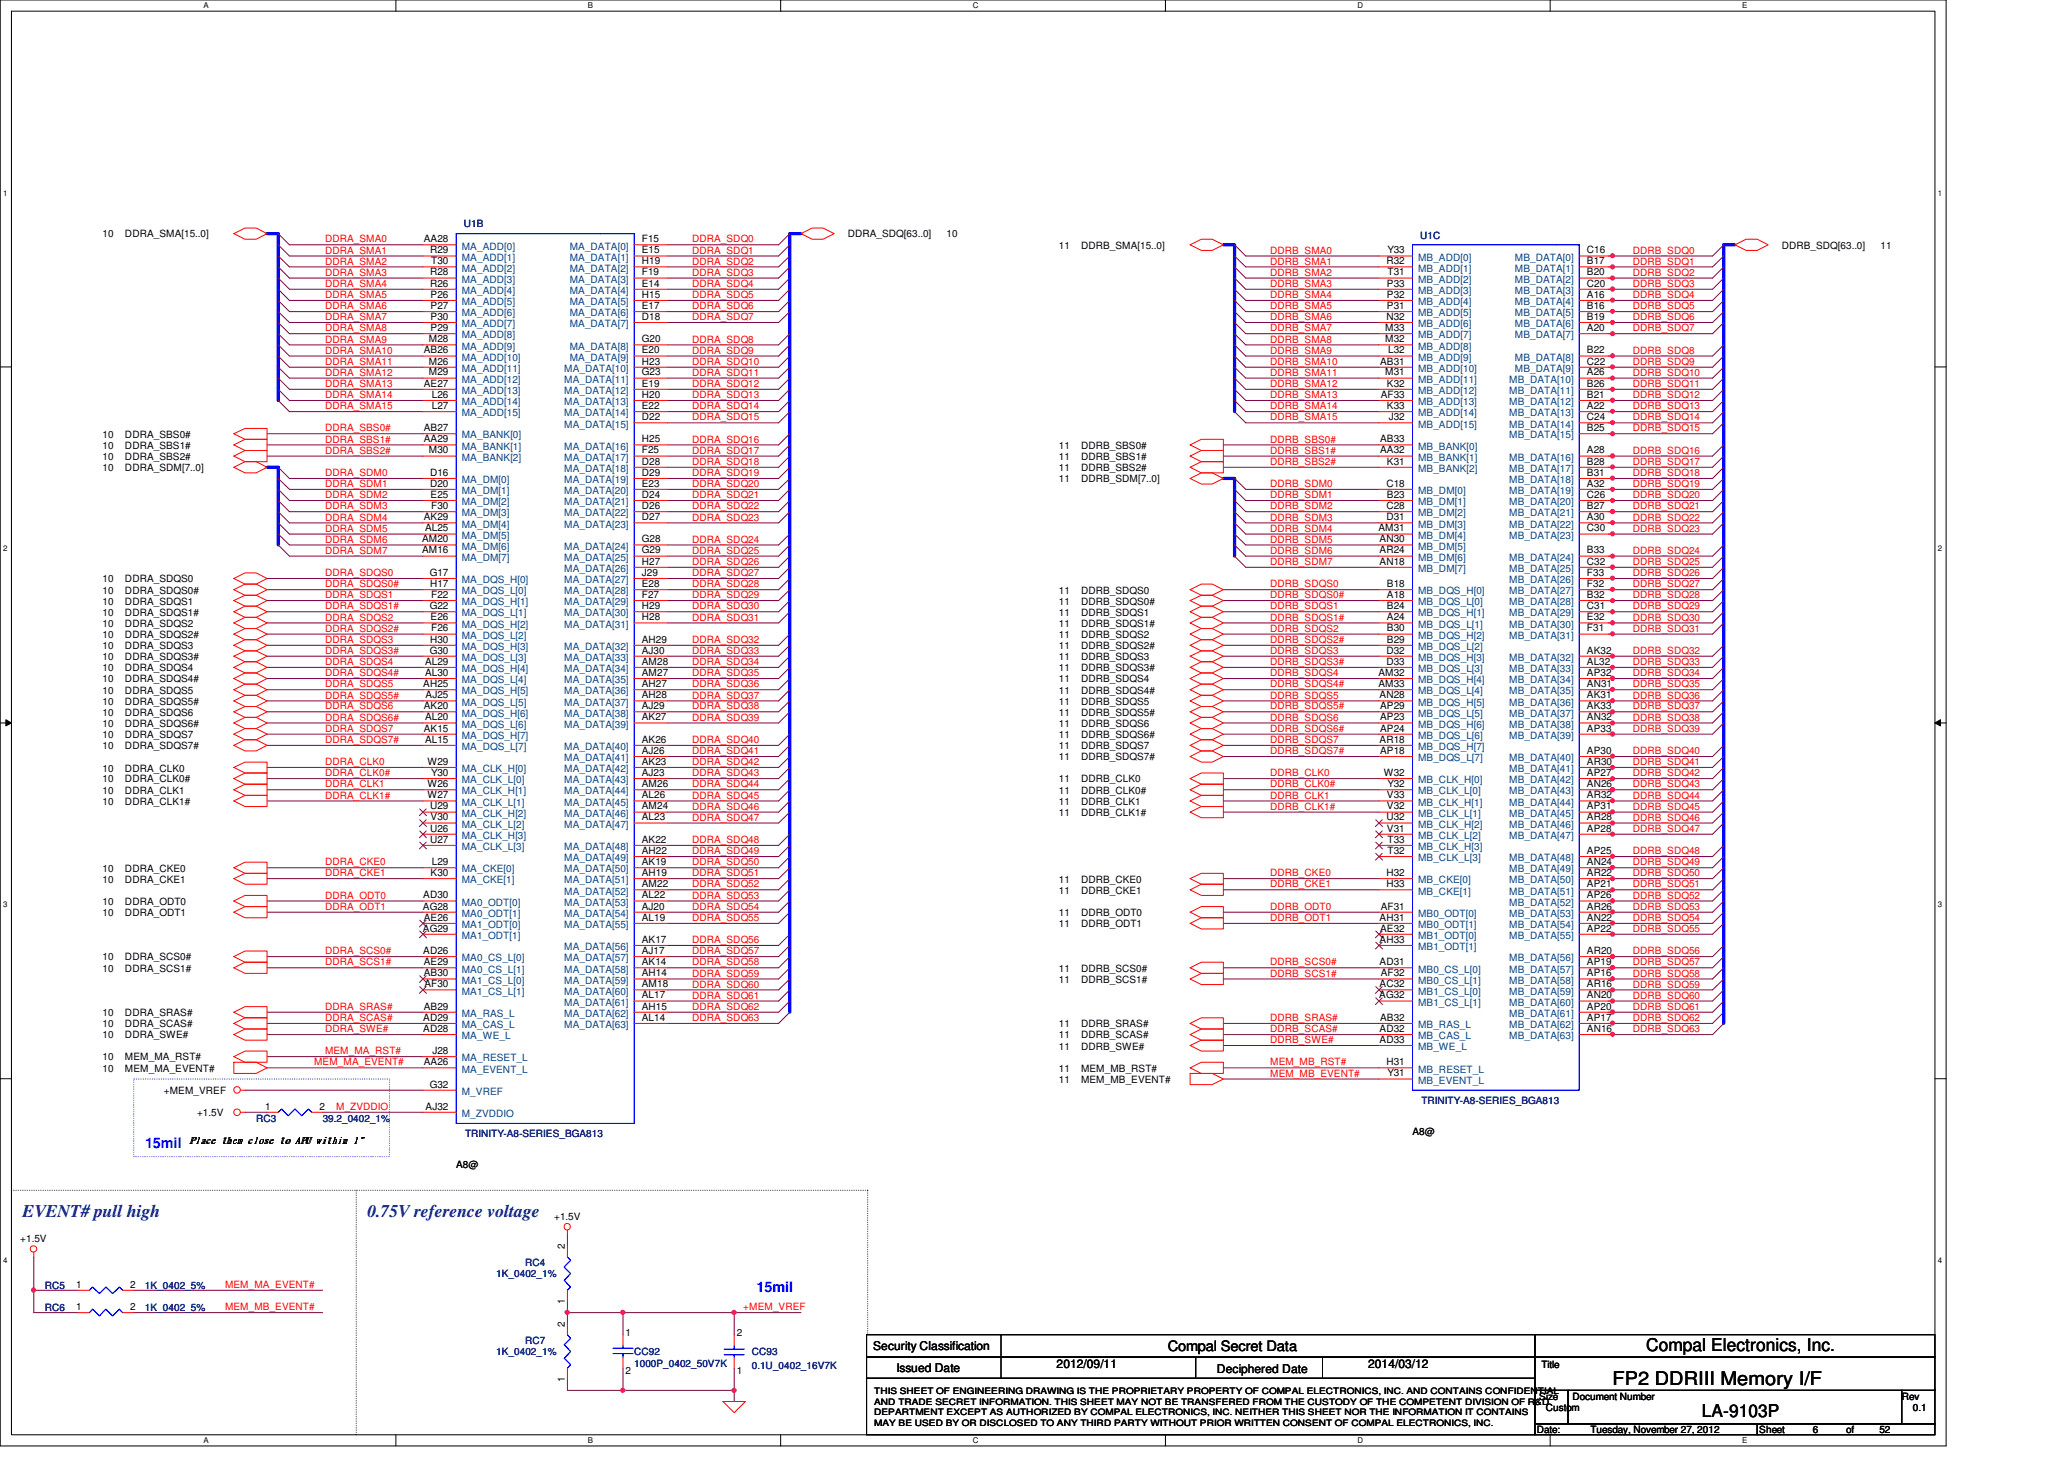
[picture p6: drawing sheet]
<svg xmlns="http://www.w3.org/2000/svg" width="297mm" height="210mm" viewBox="0 0 297 210" stroke-linecap="round" stroke-linejoin="round" font-family="sans-serif">
<defs><g id="words">
<text font-size="2.7" x="232.1" y="199.3">FP2 DDRIII Memory I/F</text>
<g font-size="2.5" fill="#0000a0">
<text x="3.3" y="175.1">EVENT# pull high</text>
<text x="52.9" y="175.1">0.75V reference voltage</text>
</g>
<g font-size="2.5">
<text x="236.9" y="194.3">Compal Electronics, Inc.</text>
<text x="244.9" y="203.9">LA-9103P</text>
</g>
<g font-size="2.1" fill="#00f">
<text x="20.9" y="165.1">15mil</text>
<text x="108.9" y="185.9">15mil</text>
</g>
<text font-size="2.1" x="168.1" y="194.4">Compal Secret Data</text>
<g font-size="1.7">
<text x="125.7" y="194.3">Security Classification</text>
<text x="129" y="197.3">Issued Date</text>
<text x="152.1" y="196.8">2012/09/11</text>
<text x="175.1" y="197.5">Deciphered Date</text>
<text x="196.9" y="196.8">2014/03/12</text>
</g>
<g font-size="1.4">
<text x="14.8" y="34.2">10</text>
<text x="18" y="34.2">DDRA_SMA[15..0]</text>
<text x="61" y="34.8">AA28</text>
<text x="92.4" y="34.8">F15</text>
<text x="122" y="34.2">DDRA_SDQ[63..0]</text>
<text x="136.2" y="34.2">10</text>
<text x="152.4" y="35.8">11</text>
<text x="155.6" y="35.8">DDRB_SMA[15..0]</text>
<text x="256.4" y="35.8">DDRB_SDQ[63..0]</text>
<text x="270.6" y="35.8">11</text>
<text x="61.9" y="36.4">R29</text>
<text x="61.9" y="39.6">R28</text>
<text x="61.9" y="41.2">R26</text>
<text x="62.1" y="38">T30</text>
<text x="92.4" y="36.4">E15</text>
<text x="92.4" y="38">H19</text>
<text x="92.4" y="39.6">F19</text>
<text x="92.4" y="41.2">E14</text>
<text x="199.5" y="38">R32</text>
<text x="199.6" y="41.2">P33</text>
<text x="199.7" y="36.4">Y33</text>
<text x="199.7" y="39.6">T31</text>
<text x="228.4" y="36.4">C16</text>
<text x="228.4" y="38">B17</text>
<text x="228.4" y="39.6">B20</text>
<text x="228.4" y="41.2">C20</text>
<text x="62" y="42.8">P26</text>
<text x="62" y="44.4">P27</text>
<text x="62" y="46">P30</text>
<text x="62" y="47.6">P29</text>
<text x="92.4" y="42.8">H15</text>
<text x="92.4" y="44.4">E17</text>
<text x="92.4" y="46">D18</text>
<text x="199.3" y="47.6">M33</text>
<text x="199.5" y="46">N32</text>
<text x="199.6" y="42.8">P32</text>
<text x="199.6" y="44.4">P31</text>
<text x="228.4" y="42.8">A16</text>
<text x="228.4" y="44.4">B16</text>
<text x="228.4" y="46">B19</text>
<text x="228.4" y="47.6">A20</text>
<text x="61" y="50.8">AB26</text>
<text x="61.7" y="49.2">M28</text>
<text x="61.7" y="52.5">M26</text>
<text x="92.4" y="49.2">G20</text>
<text x="92.4" y="50.8">E20</text>
<text x="92.4" y="52.5">H23</text>
<text x="198.6" y="52.5">AB31</text>
<text x="199.3" y="49.2">M32</text>
<text x="199.8" y="50.8">L32</text>
<text x="228.4" y="50.8">B22</text>
<text x="228.4" y="52.5">C22</text>
<text x="61" y="55.6">AE27</text>
<text x="61.7" y="54">M29</text>
<text x="62.1" y="57.2">L26</text>
<text x="62.1" y="58.8">L27</text>
<text x="92.4" y="54">G23</text>
<text x="92.4" y="55.6">E19</text>
<text x="92.4" y="57.2">H20</text>
<text x="92.4" y="58.8">E22</text>
<text x="198.7" y="57.2">AF33</text>
<text x="199.3" y="54">M31</text>
<text x="199.6" y="55.6">K32</text>
<text x="199.6" y="58.8">K33</text>
<text x="228.4" y="54">A26</text>
<text x="228.4" y="55.6">B26</text>
<text x="228.4" y="57.2">B21</text>
<text x="228.4" y="58.8">A22</text>
<text x="14.8" y="63">10</text>
<text x="14.8" y="64.6">10</text>
<text x="18" y="63">DDRA_SBS0#</text>
<text x="18" y="64.6">DDRA_SBS1#</text>
<text x="61" y="62">AB27</text>
<text x="61" y="63.6">AA29</text>
<text x="61.7" y="65.2">M30</text>
<text x="92.4" y="60.5">D22</text>
<text x="92.4" y="63.6">H25</text>
<text x="92.4" y="65.2">F25</text>
<text x="152.4" y="64.6">11</text>
<text x="155.6" y="64.6">DDRB_SBS0#</text>
<text x="198.6" y="63.6">AB33</text>
<text x="198.6" y="65.2">AA32</text>
<text x="199.9" y="60.5">J32</text>
<text x="228.4" y="60.5">C24</text>
<text x="228.4" y="62">B25</text>
<text x="228.4" y="65.2">A28</text>
<text x="14.8" y="66.2">10</text>
<text x="14.8" y="67.8">10</text>
<text x="18" y="66.2">DDRA_SBS2#</text>
<text x="18" y="67.8">DDRA_SDM[7..0]</text>
<text x="61.9" y="68.5">D16</text>
<text x="61.9" y="70">D20</text>
<text x="62" y="71.6">E25</text>
<text x="92.4" y="66.8">D28</text>
<text x="92.4" y="68.5">D29</text>
<text x="92.4" y="70">E23</text>
<text x="92.4" y="71.6">D24</text>
<text x="152.4" y="66.2">11</text>
<text x="152.4" y="67.8">11</text>
<text x="152.4" y="69.4">11</text>
<text x="155.6" y="66.2">DDRB_SBS1#</text>
<text x="155.6" y="67.8">DDRB_SBS2#</text>
<text x="155.6" y="69.4">DDRB_SDM[7..0]</text>
<text x="199.5" y="70">C18</text>
<text x="199.6" y="66.8">K31</text>
<text x="199.6" y="71.6">B23</text>
<text x="228.4" y="66.8">B28</text>
<text x="228.4" y="68.5">B31</text>
<text x="228.4" y="70">A32</text>
<text x="228.4" y="71.6">C26</text>
<text x="61" y="74.8">AK29</text>
<text x="61.2" y="76.5">AL25</text>
<text x="62.1" y="73.2">F30</text>
<text x="92.4" y="73.2">D26</text>
<text x="92.4" y="74.8">D27</text>
<text x="198.4" y="76.5">AM31</text>
<text x="199.5" y="73.2">C28</text>
<text x="199.5" y="74.8">D31</text>
<text x="228.4" y="73.2">B27</text>
<text x="228.4" y="74.8">A30</text>
<text x="228.4" y="76.5">C30</text>
<text x="14.8" y="83.8">10</text>
<text x="18" y="83.8">DDRA_SDQS0</text>
<text x="60.7" y="78">AM20</text>
<text x="60.7" y="79.6">AM16</text>
<text x="61.8" y="82.8">G17</text>
<text x="92.4" y="78">G28</text>
<text x="92.4" y="79.6">G29</text>
<text x="92.4" y="81.2">H27</text>
<text x="92.4" y="82.8">J29</text>
<text x="198.5" y="78">AN30</text>
<text x="198.5" y="79.6">AR24</text>
<text x="198.5" y="81.2">AN18</text>
<text x="228.4" y="79.6">B33</text>
<text x="228.4" y="81.2">C32</text>
<text x="228.4" y="82.8">F33</text>
<text x="14.8" y="85.4">10</text>
<text x="14.8" y="87">10</text>
<text x="14.8" y="88.6">10</text>
<text x="18" y="85.4">DDRA_SDQS0#</text>
<text x="18" y="87">DDRA_SDQS1</text>
<text x="18" y="88.6">DDRA_SDQS1#</text>
<text x="61.8" y="87.6">G22</text>
<text x="61.9" y="84.5">H17</text>
<text x="62" y="89.2">E26</text>
<text x="62.1" y="86">F22</text>
<text x="92.4" y="84.5">E28</text>
<text x="92.4" y="86">F27</text>
<text x="92.4" y="87.6">H29</text>
<text x="92.4" y="89.2">H28</text>
<text x="152.4" y="88.6">11</text>
<text x="152.4" y="85.4">11</text>
<text x="152.4" y="87">11</text>
<text x="155.6" y="88.6">DDRB_SDQS1</text>
<text x="155.6" y="85.4">DDRB_SDQS0</text>
<text x="155.6" y="87">DDRB_SDQS0#</text>
<text x="199.6" y="84.5">B18</text>
<text x="199.6" y="86">A18</text>
<text x="199.6" y="87.6">B24</text>
<text x="199.6" y="89.2">A24</text>
<text x="228.4" y="84.5">F32</text>
<text x="228.4" y="86">B32</text>
<text x="228.4" y="87.6">C31</text>
<text x="228.4" y="89.2">E32</text>
<text x="14.8" y="90.2">10</text>
<text x="14.8" y="91.8">10</text>
<text x="14.8" y="93.4">10</text>
<text x="14.8" y="95">10</text>
<text x="18" y="90.2">DDRA_SDQS2</text>
<text x="18" y="91.8">DDRA_SDQS2#</text>
<text x="18" y="93.4">DDRA_SDQS3</text>
<text x="18" y="95">DDRA_SDQS3#</text>
<text x="61.2" y="95.6">AL29</text>
<text x="61.8" y="94">G30</text>
<text x="61.9" y="92.5">H30</text>
<text x="62.1" y="90.8">F26</text>
<text x="92.4" y="92.5">AH29</text>
<text x="92.4" y="94">AJ30</text>
<text x="92.4" y="95.6">AM28</text>
<text x="152.4" y="95">11</text>
<text x="152.4" y="91.8">11</text>
<text x="152.4" y="93.4">11</text>
<text x="152.4" y="90.2">11</text>
<text x="155.6" y="95">DDRB_SDQS3</text>
<text x="155.6" y="91.8">DDRB_SDQS2</text>
<text x="155.6" y="93.4">DDRB_SDQS2#</text>
<text x="155.6" y="90.2">DDRB_SDQS1#</text>
<text x="199.5" y="94">D32</text>
<text x="199.5" y="95.6">D33</text>
<text x="199.6" y="90.8">B30</text>
<text x="199.6" y="92.5">B29</text>
<text x="228.4" y="90.8">F31</text>
<text x="228.4" y="94">AK32</text>
<text x="228.4" y="95.6">AL32</text>
<text x="14.8" y="96.6">10</text>
<text x="14.8" y="98.2">10</text>
<text x="14.8" y="99.8">10</text>
<text x="14.8" y="101.4">10</text>
<text x="18" y="96.6">DDRA_SDQS4</text>
<text x="18" y="98.2">DDRA_SDQS4#</text>
<text x="18" y="99.8">DDRA_SDQS5</text>
<text x="18" y="101.4">DDRA_SDQS5#</text>
<text x="60.9" y="98.8">AH25</text>
<text x="61.2" y="97.2">AL30</text>
<text x="61.3" y="100.5">AJ25</text>
<text x="92.4" y="97.2">AM27</text>
<text x="92.4" y="98.8">AH27</text>
<text x="92.4" y="100.5">AH28</text>
<text x="152.4" y="101.4">11</text>
<text x="152.4" y="98.2">11</text>
<text x="152.4" y="99.8">11</text>
<text x="152.4" y="96.6">11</text>
<text x="155.6" y="101.4">DDRB_SDQS5</text>
<text x="155.6" y="98.2">DDRB_SDQS4</text>
<text x="155.6" y="99.8">DDRB_SDQS4#</text>
<text x="155.6" y="96.6">DDRB_SDQS3#</text>
<text x="198.4" y="97.2">AM32</text>
<text x="198.4" y="98.8">AM33</text>
<text x="198.5" y="100.5">AN28</text>
<text x="228.4" y="97.2">AP32</text>
<text x="228.4" y="98.8">AN31</text>
<text x="228.4" y="100.5">AK31</text>
<text x="14.8" y="103">10</text>
<text x="14.8" y="104.6">10</text>
<text x="14.8" y="106.2">10</text>
<text x="14.8" y="107.8">10</text>
<text x="18" y="103">DDRA_SDQS6</text>
<text x="18" y="104.6">DDRA_SDQS6#</text>
<text x="18" y="106.2">DDRA_SDQS7</text>
<text x="18" y="107.8">DDRA_SDQS7#</text>
<text x="61" y="102">AK20</text>
<text x="61" y="105.2">AK15</text>
<text x="61.2" y="103.6">AL20</text>
<text x="61.2" y="106.8">AL15</text>
<text x="92.4" y="102">AJ29</text>
<text x="92.4" y="103.6">AK27</text>
<text x="92.4" y="106.8">AK26</text>
<text x="152.4" y="107.8">11</text>
<text x="152.4" y="104.6">11</text>
<text x="152.4" y="106.2">11</text>
<text x="152.4" y="103">11</text>
<text x="155.6" y="107.8">DDRB_SDQS7</text>
<text x="155.6" y="104.6">DDRB_SDQS6</text>
<text x="155.6" y="106.2">DDRB_SDQS6#</text>
<text x="155.6" y="103">DDRB_SDQS5#</text>
<text x="198.5" y="106.8">AR18</text>
<text x="198.6" y="102">AP29</text>
<text x="198.6" y="103.6">AP23</text>
<text x="198.6" y="105.2">AP24</text>
<text x="228.4" y="102">AK33</text>
<text x="228.4" y="103.6">AN32</text>
<text x="228.4" y="105.2">AP33</text>
<text x="14.8" y="111">10</text>
<text x="14.8" y="112.6">10</text>
<text x="18" y="111">DDRA_CLK0</text>
<text x="18" y="112.6">DDRA_CLK0#</text>
<text x="61.5" y="110">W29</text>
<text x="61.5" y="113.2">W26</text>
<text x="62.1" y="111.6">Y30</text>
<text x="92.4" y="108.5">AJ26</text>
<text x="92.4" y="110">AK23</text>
<text x="92.4" y="111.6">AJ23</text>
<text x="92.4" y="113.2">AM26</text>
<text x="152.4" y="109.4">11</text>
<text x="152.4" y="112.6">11</text>
<text x="155.6" y="109.4">DDRB_SDQS7#</text>
<text x="155.6" y="112.6">DDRB_CLK0</text>
<text x="198.6" y="108.5">AP18</text>
<text x="199.1" y="111.6">W32</text>
<text x="199.7" y="113.2">Y32</text>
<text x="228.4" y="108.5">AP30</text>
<text x="228.4" y="110">AR30</text>
<text x="228.4" y="111.6">AP27</text>
<text x="228.4" y="113.2">AN26</text>
<text x="14.8" y="114.2">10</text>
<text x="14.8" y="115.8">10</text>
<text x="18" y="114.2">DDRA_CLK1</text>
<text x="18" y="115.8">DDRA_CLK1#</text>
<text x="61.5" y="114.9">W27</text>
<text x="61.9" y="116.5">U29</text>
<text x="61.9" y="119.6">U26</text>
<text x="62" y="118">V30</text>
<text x="92.4" y="114.9">AL26</text>
<text x="92.4" y="116.5">AM24</text>
<text x="92.4" y="118">AL23</text>
<text x="152.4" y="114.2">11</text>
<text x="152.4" y="115.8">11</text>
<text x="152.4" y="117.4">11</text>
<text x="155.6" y="114.2">DDRB_CLK0#</text>
<text x="155.6" y="115.8">DDRB_CLK1</text>
<text x="155.6" y="117.4">DDRB_CLK1#</text>
<text x="199.5" y="118">U32</text>
<text x="199.6" y="114.9">V33</text>
<text x="199.6" y="116.5">V32</text>
<text x="199.6" y="119.6">V31</text>
<text x="228.4" y="114.9">AR32</text>
<text x="228.4" y="116.5">AP31</text>
<text x="228.4" y="118">AR28</text>
<text x="228.4" y="119.6">AP28</text>
<text x="14.8" y="125.4">10</text>
<text x="18" y="125.4">DDRA_CKE0</text>
<text x="61.9" y="121.2">U27</text>
<text x="62.1" y="124.5">L29</text>
<text x="92.4" y="121.2">AK22</text>
<text x="92.4" y="122.9">AH22</text>
<text x="92.4" y="124.5">AK19</text>
<text x="199.7" y="121.2">T33</text>
<text x="199.7" y="122.9">T32</text>
<text x="228.4" y="122.9">AP25</text>
<text x="228.4" y="124.5">AN24</text>
<text x="14.8" y="127">10</text>
<text x="14.8" y="130.2">10</text>
<text x="14.8" y="131.8">10</text>
<text x="18" y="127">DDRA_CKE1</text>
<text x="18" y="130.2">DDRA_ODT0</text>
<text x="18" y="131.8">DDRA_ODT1</text>
<text x="60.9" y="130.9">AG28</text>
<text x="60.9" y="129.2">AD30</text>
<text x="62" y="126">K30</text>
<text x="92.4" y="126">AH19</text>
<text x="92.4" y="127.6">AM22</text>
<text x="92.4" y="129.2">AL22</text>
<text x="92.4" y="130.9">AJ20</text>
<text x="152.4" y="127">11</text>
<text x="152.4" y="128.6">11</text>
<text x="152.4" y="131.8">11</text>
<text x="155.6" y="127">DDRB_CKE0</text>
<text x="155.6" y="128.6">DDRB_CKE1</text>
<text x="155.6" y="131.8">DDRB_ODT0</text>
<text x="198.7" y="130.9">AF31</text>
<text x="199.5" y="126">H32</text>
<text x="199.5" y="127.6">H33</text>
<text x="228.4" y="126">AR22</text>
<text x="228.4" y="127.6">AP21</text>
<text x="228.4" y="129.2">AP26</text>
<text x="228.4" y="130.9">AR26</text>
<text x="60.9" y="134">AG29</text>
<text x="60.9" y="137.2">AD26</text>
<text x="61" y="132.5">AE26</text>
<text x="92.4" y="132.5">AL19</text>
<text x="92.4" y="135.6">AK17</text>
<text x="92.4" y="137.2">AJ17</text>
<text x="152.4" y="133.4">11</text>
<text x="155.6" y="133.4">DDRB_ODT1</text>
<text x="198.5" y="132.5">AH31</text>
<text x="198.5" y="135.6">AH33</text>
<text x="198.6" y="134">AE32</text>
<text x="228.4" y="132.5">AN22</text>
<text x="228.4" y="134">AP22</text>
<text x="228.4" y="137.2">AR20</text>
<text x="14.8" y="138.2">10</text>
<text x="14.8" y="139.8">10</text>
<text x="18" y="138.2">DDRA_SCS0#</text>
<text x="18" y="139.8">DDRA_SCS1#</text>
<text x="61" y="138.9">AE29</text>
<text x="61" y="140.5">AB30</text>
<text x="61.1" y="142">AF30</text>
<text x="92.4" y="138.9">AK14</text>
<text x="92.4" y="140.5">AH14</text>
<text x="92.4" y="142">AM18</text>
<text x="92.4" y="143.6">AL17</text>
<text x="152.4" y="139.8">11</text>
<text x="152.4" y="141.4">11</text>
<text x="155.6" y="139.8">DDRB_SCS0#</text>
<text x="155.6" y="141.4">DDRB_SCS1#</text>
<text x="198.5" y="143.6">AG32</text>
<text x="198.5" y="138.9">AD31</text>
<text x="198.5" y="142">AC32</text>
<text x="198.7" y="140.5">AF32</text>
<text x="228.4" y="138.9">AP19</text>
<text x="228.4" y="140.5">AP16</text>
<text x="228.4" y="142">AR16</text>
<text x="228.4" y="143.6">AN20</text>
<text x="14.8" y="146.2">10</text>
<text x="14.8" y="147.8">10</text>
<text x="14.8" y="149.4">10</text>
<text x="18" y="146.2">DDRA_SRAS#</text>
<text x="18" y="147.8">DDRA_SCAS#</text>
<text x="18" y="149.4">DDRA_SWE#</text>
<text x="60.9" y="146.9">AD29</text>
<text x="60.9" y="148.5">AD28</text>
<text x="61" y="145.2">AB29</text>
<text x="92.4" y="145.2">AH15</text>
<text x="92.4" y="146.9">AL14</text>
<text x="152.4" y="147.8">11</text>
<text x="152.4" y="149.4">11</text>
<text x="155.6" y="147.8">DDRB_SRAS#</text>
<text x="155.6" y="149.4">DDRB_SCAS#</text>
<text x="198.5" y="148.5">AD32</text>
<text x="198.6" y="146.9">AB32</text>
<text x="228.4" y="145.2">AP20</text>
<text x="228.4" y="146.9">AP17</text>
<text x="228.4" y="148.5">AN16</text>
<text x="14.8" y="152.6">10</text>
<text x="14.8" y="154.2">10</text>
<text x="18" y="152.6">MEM_MA_RST#</text>
<text x="18" y="154.2">MEM_MA_EVENT#</text>
<text x="61" y="153.2">AA26</text>
<text x="62.2" y="151.6">J28</text>
<text x="152.4" y="151">11</text>
<text x="152.4" y="154.2">11</text>
<text x="152.4" y="155.8">11</text>
<text x="155.6" y="151">DDRB_SWE#</text>
<text x="155.6" y="154.2">MEM_MB_RST#</text>
<text x="155.6" y="155.8">MEM_MB_EVENT#</text>
<text x="198.5" y="150">AD33</text>
<text x="199.5" y="153.2">H31</text>
<text x="199.7" y="154.9">Y31</text>
<text x="23.6" y="157.4">+MEM_VREF</text>
<text x="28.4" y="160.6">+1.5V</text>
<text x="38.1" y="159.6">1</text>
<text x="46" y="159.6">2</text>
<text x="61.3" y="159.6">AJ32</text>
<text x="61.8" y="156.5">G32</text>
<text x="27.3" y="164.4">Place them close to APU within 1&quot;</text>
<text x="203.3" y="163.3">A8@</text>
<text x="65.7" y="168.1">A8@</text>
<text x="2.9" y="178.6">+1.5V</text>
<text x="79.8" y="175.5">+1.5V</text>
<text x="81.3" y="179.7" transform="rotate(-90 81.3 179.7)">2</text>
<text x="11" y="185.3">1</text>
<text x="18.8" y="185.3">2</text>
<text x="11" y="188.5">1</text>
<text x="18.8" y="188.5">2</text>
<text x="81.3" y="190.9" transform="rotate(-90 81.3 190.9)">2</text>
<text x="81.3" y="187.5" transform="rotate(-90 81.3 187.5)">1</text>
<text x="90" y="192.2">1</text>
<text x="90" y="197.7">2</text>
<text x="106" y="197.7">1</text>
<text x="106" y="192.2">2</text>
<text x="221.8" y="196.8">Title</text>
<text x="81.3" y="198.8" transform="rotate(-90 81.3 198.8)">1</text>
<text x="221.5" y="201.4">Size</text>
<text x="222.5" y="203">Custom</text>
<text x="226.3" y="201.4">Document Number</text>
<text x="273.7" y="201.4">Rev</text>
<text x="275.3" y="203">0.1</text>
<text x="221.2" y="206.2">Date:</text>
<text x="228.9" y="206.2">Tuesday, November 27, 2012</text>
<text x="253.2" y="206.2">Sheet</text>
<text x="260.9" y="206.2">6</text>
<text x="265.7" y="206.2">of</text>
<text x="270.5" y="206.2">52</text>
</g>
<g font-size="1.4" fill="#f00">
<text x="46.8" y="34.9">DDRA_SMA0</text>
<text x="99.6" y="34.9">DDRA_SDQ0</text>
<text x="46.8" y="36.5">DDRA_SMA1</text>
<text x="46.8" y="38.1">DDRA_SMA2</text>
<text x="46.8" y="39.7">DDRA_SMA3</text>
<text x="46.8" y="41.3">DDRA_SMA4</text>
<text x="99.6" y="39.7">DDRA_SDQ3</text>
<text x="99.6" y="41.3">DDRA_SDQ4</text>
<text x="99.6" y="36.5">DDRA_SDQ1</text>
<text x="99.6" y="38.1">DDRA_SDQ2</text>
<text x="182.8" y="38.1">DDRB_SMA1</text>
<text x="182.8" y="36.5">DDRB_SMA0</text>
<text x="182.8" y="41.3">DDRB_SMA3</text>
<text x="182.8" y="39.7">DDRB_SMA2</text>
<text x="235" y="38.1">DDRB_SDQ1</text>
<text x="235" y="39.7">DDRB_SDQ2</text>
<text x="235" y="36.5">DDRB_SDQ0</text>
<text x="235" y="41.3">DDRB_SDQ3</text>
<text x="46.8" y="44.5">DDRA_SMA6</text>
<text x="46.8" y="46.1">DDRA_SMA7</text>
<text x="46.8" y="47.7">DDRA_SMA8</text>
<text x="46.8" y="42.9">DDRA_SMA5</text>
<text x="99.6" y="42.9">DDRA_SDQ5</text>
<text x="99.6" y="44.5">DDRA_SDQ6</text>
<text x="99.6" y="46.1">DDRA_SDQ7</text>
<text x="182.8" y="47.7">DDRB_SMA7</text>
<text x="182.8" y="46.1">DDRB_SMA6</text>
<text x="182.8" y="44.5">DDRB_SMA5</text>
<text x="182.8" y="42.9">DDRB_SMA4</text>
<text x="235" y="42.9">DDRB_SDQ4</text>
<text x="235" y="46.1">DDRB_SDQ6</text>
<text x="235" y="44.5">DDRB_SDQ5</text>
<text x="235" y="47.7">DDRB_SDQ7</text>
<text x="46.8" y="52.5">DDRA_SMA11</text>
<text x="46.8" y="50.9">DDRA_SMA10</text>
<text x="46.8" y="49.3">DDRA_SMA9</text>
<text x="99.6" y="49.3">DDRA_SDQ8</text>
<text x="99.6" y="50.9">DDRA_SDQ9</text>
<text x="99.6" y="52.5">DDRA_SDQ10</text>
<text x="182.8" y="52.5">DDRB_SMA10</text>
<text x="182.8" y="50.9">DDRB_SMA9</text>
<text x="182.8" y="49.3">DDRB_SMA8</text>
<text x="235" y="52.5">DDRB_SDQ9</text>
<text x="235" y="50.9">DDRB_SDQ8</text>
<text x="46.8" y="58.9">DDRA_SMA15</text>
<text x="46.8" y="54.1">DDRA_SMA12</text>
<text x="46.8" y="57.3">DDRA_SMA14</text>
<text x="46.8" y="55.7">DDRA_SMA13</text>
<text x="99.6" y="57.3">DDRA_SDQ13</text>
<text x="99.6" y="55.7">DDRA_SDQ12</text>
<text x="99.6" y="54.1">DDRA_SDQ11</text>
<text x="99.6" y="58.9">DDRA_SDQ14</text>
<text x="182.8" y="58.9">DDRB_SMA14</text>
<text x="182.8" y="55.7">DDRB_SMA12</text>
<text x="182.8" y="54.1">DDRB_SMA11</text>
<text x="182.8" y="57.3">DDRB_SMA13</text>
<text x="235" y="57.3">DDRB_SDQ12</text>
<text x="235" y="58.9">DDRB_SDQ13</text>
<text x="235" y="54.1">DDRB_SDQ10</text>
<text x="235" y="55.7">DDRB_SDQ11</text>
<text x="46.8" y="65.3">DDRA_SBS2#</text>
<text x="46.8" y="63.7">DDRA_SBS1#</text>
<text x="46.8" y="62.1">DDRA_SBS0#</text>
<text x="99.6" y="60.5">DDRA_SDQ15</text>
<text x="99.6" y="65.3">DDRA_SDQ17</text>
<text x="99.6" y="63.7">DDRA_SDQ16</text>
<text x="182.8" y="60.5">DDRB_SMA15</text>
<text x="182.8" y="63.7">DDRB_SBS0#</text>
<text x="182.8" y="65.3">DDRB_SBS1#</text>
<text x="235" y="62.1">DDRB_SDQ15</text>
<text x="235" y="65.3">DDRB_SDQ16</text>
<text x="235" y="60.5">DDRB_SDQ14</text>
<text x="46.8" y="71.7">DDRA_SDM2</text>
<text x="46.8" y="70.1">DDRA_SDM1</text>
<text x="46.8" y="68.5">DDRA_SDM0</text>
<text x="99.6" y="68.5">DDRA_SDQ19</text>
<text x="99.6" y="70.1">DDRA_SDQ20</text>
<text x="99.6" y="71.7">DDRA_SDQ21</text>
<text x="99.6" y="66.9">DDRA_SDQ18</text>
<text x="182.8" y="66.9">DDRB_SBS2#</text>
<text x="182.8" y="70.1">DDRB_SDM0</text>
<text x="182.8" y="71.7">DDRB_SDM1</text>
<text x="235" y="68.5">DDRB_SDQ18</text>
<text x="235" y="70.1">DDRB_SDQ19</text>
<text x="235" y="66.9">DDRB_SDQ17</text>
<text x="235" y="71.7">DDRB_SDQ20</text>
<text x="46.8" y="73.3">DDRA_SDM3</text>
<text x="46.8" y="76.5">DDRA_SDM5</text>
<text x="46.8" y="74.9">DDRA_SDM4</text>
<text x="99.6" y="73.3">DDRA_SDQ22</text>
<text x="99.6" y="74.9">DDRA_SDQ23</text>
<text x="182.8" y="76.5">DDRB_SDM4</text>
<text x="182.8" y="73.3">DDRB_SDM2</text>
<text x="182.8" y="74.9">DDRB_SDM3</text>
<text x="235" y="73.3">DDRB_SDQ21</text>
<text x="235" y="76.5">DDRB_SDQ23</text>
<text x="235" y="74.9">DDRB_SDQ22</text>
<text x="46.8" y="78.1">DDRA_SDM6</text>
<text x="46.8" y="79.7">DDRA_SDM7</text>
<text x="46.8" y="82.9">DDRA_SDQS0</text>
<text x="99.6" y="78.1">DDRA_SDQ24</text>
<text x="99.6" y="81.3">DDRA_SDQ26</text>
<text x="99.6" y="79.7">DDRA_SDQ25</text>
<text x="99.6" y="82.9">DDRA_SDQ27</text>
<text x="182.8" y="79.7">DDRB_SDM6</text>
<text x="182.8" y="78.1">DDRB_SDM5</text>
<text x="182.8" y="81.3">DDRB_SDM7</text>
<text x="235" y="79.7">DDRB_SDQ24</text>
<text x="235" y="81.3">DDRB_SDQ25</text>
<text x="235" y="82.9">DDRB_SDQ26</text>
<text x="46.8" y="84.5">DDRA_SDQS0#</text>
<text x="46.8" y="89.3">DDRA_SDQS2</text>
<text x="46.8" y="86.1">DDRA_SDQS1</text>
<text x="46.8" y="87.7">DDRA_SDQS1#</text>
<text x="99.6" y="84.5">DDRA_SDQ28</text>
<text x="99.6" y="86.1">DDRA_SDQ29</text>
<text x="99.6" y="89.3">DDRA_SDQ31</text>
<text x="99.6" y="87.7">DDRA_SDQ30</text>
<text x="182.8" y="87.7">DDRB_SDQS1</text>
<text x="182.8" y="89.3">DDRB_SDQS1#</text>
<text x="182.8" y="84.5">DDRB_SDQS0</text>
<text x="182.8" y="86.1">DDRB_SDQS0#</text>
<text x="235" y="86.1">DDRB_SDQ28</text>
<text x="235" y="87.7">DDRB_SDQ29</text>
<text x="235" y="89.3">DDRB_SDQ30</text>
<text x="235" y="84.5">DDRB_SDQ27</text>
<text x="46.8" y="92.5">DDRA_SDQS3</text>
<text x="46.8" y="94.1">DDRA_SDQS3#</text>
<text x="46.8" y="90.9">DDRA_SDQS2#</text>
<text x="46.8" y="95.7">DDRA_SDQS4</text>
<text x="99.6" y="95.7">DDRA_SDQ34</text>
<text x="99.6" y="94.1">DDRA_SDQ33</text>
<text x="99.6" y="92.5">DDRA_SDQ32</text>
<text x="182.8" y="90.9">DDRB_SDQS2</text>
<text x="182.8" y="92.5">DDRB_SDQS2#</text>
<text x="182.8" y="94.1">DDRB_SDQS3</text>
<text x="182.8" y="95.7">DDRB_SDQS3#</text>
<text x="235" y="95.7">DDRB_SDQ33</text>
<text x="235" y="90.9">DDRB_SDQ31</text>
<text x="235" y="94.1">DDRB_SDQ32</text>
<text x="46.8" y="97.3">DDRA_SDQS4#</text>
<text x="46.8" y="98.9">DDRA_SDQS5</text>
<text x="46.8" y="100.5">DDRA_SDQS5#</text>
<text x="99.6" y="98.9">DDRA_SDQ36</text>
<text x="99.6" y="97.3">DDRA_SDQ35</text>
<text x="99.6" y="100.5">DDRA_SDQ37</text>
<text x="182.8" y="100.5">DDRB_SDQS5</text>
<text x="182.8" y="97.3">DDRB_SDQS4</text>
<text x="182.8" y="98.9">DDRB_SDQS4#</text>
<text x="235" y="100.5">DDRB_SDQ36</text>
<text x="235" y="97.3">DDRB_SDQ34</text>
<text x="235" y="98.9">DDRB_SDQ35</text>
<text x="46.8" y="102.1">DDRA_SDQS6</text>
<text x="46.8" y="103.7">DDRA_SDQS6#</text>
<text x="46.8" y="105.3">DDRA_SDQS7</text>
<text x="46.8" y="106.9">DDRA_SDQS7#</text>
<text x="99.6" y="106.9">DDRA_SDQ40</text>
<text x="99.6" y="103.7">DDRA_SDQ39</text>
<text x="99.6" y="102.1">DDRA_SDQ38</text>
<text x="182.8" y="103.7">DDRB_SDQS6</text>
<text x="182.8" y="105.3">DDRB_SDQS6#</text>
<text x="182.8" y="102.1">DDRB_SDQS5#</text>
<text x="182.8" y="106.9">DDRB_SDQS7</text>
<text x="235" y="105.3">DDRB_SDQ39</text>
<text x="235" y="102.1">DDRB_SDQ37</text>
<text x="235" y="103.7">DDRB_SDQ38</text>
<text x="46.8" y="111.7">DDRA_CLK0#</text>
<text x="46.8" y="110.1">DDRA_CLK0</text>
<text x="46.8" y="113.3">DDRA_CLK1</text>
<text x="99.6" y="111.7">DDRA_SDQ43</text>
<text x="99.6" y="110.1">DDRA_SDQ42</text>
<text x="99.6" y="113.3">DDRA_SDQ44</text>
<text x="99.6" y="108.5">DDRA_SDQ41</text>
<text x="182.8" y="108.5">DDRB_SDQS7#</text>
<text x="182.8" y="113.3">DDRB_CLK0#</text>
<text x="182.8" y="111.7">DDRB_CLK0</text>
<text x="235" y="111.7">DDRB_SDQ42</text>
<text x="235" y="113.3">DDRB_SDQ43</text>
<text x="235" y="110.1">DDRB_SDQ41</text>
<text x="235" y="108.5">DDRB_SDQ40</text>
<text x="46.8" y="114.9">DDRA_CLK1#</text>
<text x="99.6" y="118.1">DDRA_SDQ47</text>
<text x="99.6" y="116.5">DDRA_SDQ46</text>
<text x="99.6" y="114.9">DDRA_SDQ45</text>
<text x="182.8" y="116.5">DDRB_CLK1#</text>
<text x="182.8" y="114.9">DDRB_CLK1</text>
<text x="235" y="118.1">DDRB_SDQ46</text>
<text x="235" y="114.9">DDRB_SDQ44</text>
<text x="235" y="119.7">DDRB_SDQ47</text>
<text x="235" y="116.5">DDRB_SDQ45</text>
<text x="46.8" y="124.5">DDRA_CKE0</text>
<text x="99.6" y="124.5">DDRA_SDQ50</text>
<text x="99.6" y="121.3">DDRA_SDQ48</text>
<text x="99.6" y="122.9">DDRA_SDQ49</text>
<text x="235" y="122.9">DDRB_SDQ48</text>
<text x="235" y="124.5">DDRB_SDQ49</text>
<text x="46.8" y="126.1">DDRA_CKE1</text>
<text x="46.8" y="129.3">DDRA_ODT0</text>
<text x="46.8" y="130.9">DDRA_ODT1</text>
<text x="99.6" y="129.3">DDRA_SDQ53</text>
<text x="99.6" y="130.9">DDRA_SDQ54</text>
<text x="99.6" y="126.1">DDRA_SDQ51</text>
<text x="99.6" y="127.7">DDRA_SDQ52</text>
<text x="182.8" y="130.9">DDRB_ODT0</text>
<text x="182.8" y="127.7">DDRB_CKE1</text>
<text x="182.8" y="126.1">DDRB_CKE0</text>
<text x="235" y="126.1">DDRB_SDQ50</text>
<text x="235" y="127.7">DDRB_SDQ51</text>
<text x="235" y="129.3">DDRB_SDQ52</text>
<text x="235" y="130.9">DDRB_SDQ53</text>
<text x="46.8" y="137.3">DDRA_SCS0#</text>
<text x="99.6" y="132.5">DDRA_SDQ55</text>
<text x="99.6" y="137.3">DDRA_SDQ57</text>
<text x="99.6" y="135.7">DDRA_SDQ56</text>
<text x="182.8" y="132.5">DDRB_ODT1</text>
<text x="235" y="132.5">DDRB_SDQ54</text>
<text x="235" y="134.1">DDRB_SDQ55</text>
<text x="235" y="137.3">DDRB_SDQ56</text>
<text x="46.8" y="138.9">DDRA_SCS1#</text>
<text x="99.6" y="140.5">DDRA_SDQ59</text>
<text x="99.6" y="142.1">DDRA_SDQ60</text>
<text x="99.6" y="143.7">DDRA_SDQ61</text>
<text x="99.6" y="138.9">DDRA_SDQ58</text>
<text x="182.8" y="140.5">DDRB_SCS1#</text>
<text x="182.8" y="138.9">DDRB_SCS0#</text>
<text x="235" y="140.5">DDRB_SDQ58</text>
<text x="235" y="143.7">DDRB_SDQ60</text>
<text x="235" y="138.9">DDRB_SDQ57</text>
<text x="235" y="142.1">DDRB_SDQ59</text>
<text x="46.8" y="148.5">DDRA_SWE#</text>
<text x="46.8" y="146.9">DDRA_SCAS#</text>
<text x="46.8" y="145.3">DDRA_SRAS#</text>
<text x="99.6" y="146.9">DDRA_SDQ63</text>
<text x="99.6" y="145.3">DDRA_SDQ62</text>
<text x="182.8" y="146.9">DDRB_SRAS#</text>
<text x="182.8" y="148.5">DDRB_SCAS#</text>
<text x="235" y="146.9">DDRB_SDQ62</text>
<text x="235" y="145.3">DDRB_SDQ61</text>
<text x="235" y="148.5">DDRB_SDQ63</text>
<text x="45.2" y="153.3">MEM_MA_EVENT#</text>
<text x="46.8" y="151.7">MEM_MA_RST#</text>
<text x="182.8" y="150.1">DDRB_SWE#</text>
<text x="182.8" y="153.3">MEM_MB_RST#</text>
<text x="182.8" y="154.9">MEM_MB_EVENT#</text>
<text x="48.4" y="159.7">M_ZVDDIO</text>
<text x="32.4" y="185.3">MEM_MA_EVENT#</text>
<text x="32.4" y="188.5">MEM_MB_EVENT#</text>
<text x="107" y="188.5">+MEM_VREF</text>
</g>
<g font-size="1.4" fill="#004080">
<text x="66.5" y="35.9">MA_ADD[0]</text>
<text x="82" y="35.9">MA_DATA[0]</text>
<text x="66.5" y="37.5">MA_ADD[1]</text>
<text x="66.5" y="39.1">MA_ADD[2]</text>
<text x="66.5" y="40.7">MA_ADD[3]</text>
<text x="82" y="37.5">MA_DATA[1]</text>
<text x="82" y="39.1">MA_DATA[2]</text>
<text x="82" y="40.7">MA_DATA[3]</text>
<text x="204.1" y="37.5">MB_ADD[0]</text>
<text x="204.1" y="39.1">MB_ADD[1]</text>
<text x="204.1" y="40.7">MB_ADD[2]</text>
<text x="218" y="37.5">MB_DATA[0]</text>
<text x="218" y="39.1">MB_DATA[1]</text>
<text x="218" y="40.7">MB_DATA[2]</text>
<text x="66.5" y="42.3">MA_ADD[4]</text>
<text x="66.5" y="43.9">MA_ADD[5]</text>
<text x="66.5" y="45.5">MA_ADD[6]</text>
<text x="66.5" y="47.1">MA_ADD[7]</text>
<text x="82" y="42.3">MA_DATA[4]</text>
<text x="82" y="43.9">MA_DATA[5]</text>
<text x="82" y="45.5">MA_DATA[6]</text>
<text x="82" y="47.1">MA_DATA[7]</text>
<text x="204.1" y="42.3">MB_ADD[3]</text>
<text x="204.1" y="43.9">MB_ADD[4]</text>
<text x="204.1" y="45.5">MB_ADD[5]</text>
<text x="204.1" y="47.1">MB_ADD[6]</text>
<text x="218" y="42.3">MB_DATA[3]</text>
<text x="218" y="43.9">MB_DATA[4]</text>
<text x="218" y="45.5">MB_DATA[5]</text>
<text x="218" y="47.1">MB_DATA[6]</text>
<text x="66.5" y="48.7">MA_ADD[8]</text>
<text x="66.5" y="50.3">MA_ADD[9]</text>
<text x="66.5" y="51.9">MA_ADD[10]</text>
<text x="66.5" y="53.5">MA_ADD[11]</text>
<text x="81.2" y="53.5">MA_DATA[10]</text>
<text x="82" y="50.3">MA_DATA[8]</text>
<text x="82" y="51.9">MA_DATA[9]</text>
<text x="204.1" y="48.7">MB_ADD[7]</text>
<text x="204.1" y="50.3">MB_ADD[8]</text>
<text x="204.1" y="51.9">MB_ADD[9]</text>
<text x="204.1" y="53.5">MB_ADD[10]</text>
<text x="218" y="48.7">MB_DATA[7]</text>
<text x="218" y="51.9">MB_DATA[8]</text>
<text x="218" y="53.5">MB_DATA[9]</text>
<text x="66.5" y="55.1">MA_ADD[12]</text>
<text x="66.5" y="56.7">MA_ADD[13]</text>
<text x="66.5" y="58.3">MA_ADD[14]</text>
<text x="66.5" y="59.9">MA_ADD[15]</text>
<text x="81.2" y="55.1">MA_DATA[11]</text>
<text x="81.2" y="56.7">MA_DATA[12]</text>
<text x="81.2" y="58.3">MA_DATA[13]</text>
<text x="81.2" y="59.9">MA_DATA[14]</text>
<text x="204.1" y="55.1">MB_ADD[11]</text>
<text x="204.1" y="56.7">MB_ADD[12]</text>
<text x="204.1" y="58.3">MB_ADD[13]</text>
<text x="204.1" y="59.9">MB_ADD[14]</text>
<text x="217.2" y="55.1">MB_DATA[10]</text>
<text x="217.2" y="56.7">MB_DATA[11]</text>
<text x="217.2" y="58.3">MB_DATA[12]</text>
<text x="217.2" y="59.9">MB_DATA[13]</text>
<text x="66.5" y="63.1">MA_BANK[0]</text>
<text x="66.5" y="64.7">MA_BANK[1]</text>
<text x="81.2" y="61.5">MA_DATA[15]</text>
<text x="81.2" y="64.7">MA_DATA[16]</text>
<text x="204.1" y="61.5">MB_ADD[15]</text>
<text x="204.1" y="64.7">MB_BANK[0]</text>
<text x="217.2" y="61.5">MB_DATA[14]</text>
<text x="217.2" y="63.1">MB_DATA[15]</text>
<text x="66.5" y="66.3">MA_BANK[2]</text>
<text x="66.5" y="69.5">MA_DM[0]</text>
<text x="66.5" y="71.1">MA_DM[1]</text>
<text x="81.2" y="66.3">MA_DATA[17]</text>
<text x="81.2" y="67.9">MA_DATA[18]</text>
<text x="81.2" y="69.5">MA_DATA[19]</text>
<text x="81.2" y="71.1">MA_DATA[20]</text>
<text x="204.1" y="66.3">MB_BANK[1]</text>
<text x="204.1" y="67.9">MB_BANK[2]</text>
<text x="204.1" y="71.1">MB_DM[0]</text>
<text x="217.2" y="66.3">MB_DATA[16]</text>
<text x="217.2" y="67.9">MB_DATA[17]</text>
<text x="217.2" y="69.5">MB_DATA[18]</text>
<text x="217.2" y="71.1">MB_DATA[19]</text>
<text x="66.5" y="72.7">MA_DM[2]</text>
<text x="66.5" y="74.3">MA_DM[3]</text>
<text x="66.5" y="75.9">MA_DM[4]</text>
<text x="66.5" y="77.5">MA_DM[5]</text>
<text x="81.2" y="72.7">MA_DATA[21]</text>
<text x="81.2" y="74.3">MA_DATA[22]</text>
<text x="81.2" y="75.9">MA_DATA[23]</text>
<text x="204.1" y="72.7">MB_DM[1]</text>
<text x="204.1" y="74.3">MB_DM[2]</text>
<text x="204.1" y="75.9">MB_DM[3]</text>
<text x="204.1" y="77.5">MB_DM[4]</text>
<text x="217.2" y="72.7">MB_DATA[20]</text>
<text x="217.2" y="74.3">MB_DATA[21]</text>
<text x="217.2" y="75.9">MB_DATA[22]</text>
<text x="217.2" y="77.5">MB_DATA[23]</text>
<text x="66.5" y="79.1">MA_DM[6]</text>
<text x="66.5" y="80.7">MA_DM[7]</text>
<text x="66.5" y="83.9">MA_DQS_H[0]</text>
<text x="81.2" y="79.1">MA_DATA[24]</text>
<text x="81.2" y="80.7">MA_DATA[25]</text>
<text x="81.2" y="82.3">MA_DATA[26]</text>
<text x="81.2" y="83.9">MA_DATA[27]</text>
<text x="204.1" y="79.1">MB_DM[5]</text>
<text x="204.1" y="80.7">MB_DM[6]</text>
<text x="204.1" y="82.3">MB_DM[7]</text>
<text x="217.2" y="80.7">MB_DATA[24]</text>
<text x="217.2" y="82.3">MB_DATA[25]</text>
<text x="217.2" y="83.9">MB_DATA[26]</text>
<text x="66.5" y="85.5">MA_DQS_L[0]</text>
<text x="66.5" y="87.1">MA_DQS_H[1]</text>
<text x="66.5" y="88.7">MA_DQS_L[1]</text>
<text x="81.2" y="85.5">MA_DATA[28]</text>
<text x="81.2" y="87.1">MA_DATA[29]</text>
<text x="81.2" y="88.7">MA_DATA[30]</text>
<text x="204.1" y="85.5">MB_DQS_H[0]</text>
<text x="204.1" y="87.1">MB_DQS_L[0]</text>
<text x="204.1" y="88.7">MB_DQS_H[1]</text>
<text x="217.2" y="85.5">MB_DATA[27]</text>
<text x="217.2" y="87.1">MB_DATA[28]</text>
<text x="217.2" y="88.7">MB_DATA[29]</text>
<text x="66.5" y="90.3">MA_DQS_H[2]</text>
<text x="66.5" y="91.9">MA_DQS_L[2]</text>
<text x="66.5" y="93.5">MA_DQS_H[3]</text>
<text x="66.5" y="95.1">MA_DQS_L[3]</text>
<text x="81.2" y="90.3">MA_DATA[31]</text>
<text x="81.2" y="93.5">MA_DATA[32]</text>
<text x="81.2" y="95.1">MA_DATA[33]</text>
<text x="204.1" y="90.3">MB_DQS_L[1]</text>
<text x="204.1" y="91.9">MB_DQS_H[2]</text>
<text x="204.1" y="93.5">MB_DQS_L[2]</text>
<text x="204.1" y="95.1">MB_DQS_H[3]</text>
<text x="217.2" y="90.3">MB_DATA[30]</text>
<text x="217.2" y="91.9">MB_DATA[31]</text>
<text x="217.2" y="95.1">MB_DATA[32]</text>
<text x="66.5" y="96.7">MA_DQS_H[4]</text>
<text x="66.5" y="98.3">MA_DQS_L[4]</text>
<text x="66.5" y="99.9">MA_DQS_H[5]</text>
<text x="66.5" y="101.5">MA_DQS_L[5]</text>
<text x="81.2" y="96.7">MA_DATA[34]</text>
<text x="81.2" y="98.3">MA_DATA[35]</text>
<text x="81.2" y="99.9">MA_DATA[36]</text>
<text x="81.2" y="101.5">MA_DATA[37]</text>
<text x="204.1" y="96.7">MB_DQS_L[3]</text>
<text x="204.1" y="98.3">MB_DQS_H[4]</text>
<text x="204.1" y="99.9">MB_DQS_L[4]</text>
<text x="204.1" y="101.5">MB_DQS_H[5]</text>
<text x="217.2" y="96.7">MB_DATA[33]</text>
<text x="217.2" y="98.3">MB_DATA[34]</text>
<text x="217.2" y="99.9">MB_DATA[35]</text>
<text x="217.2" y="101.5">MB_DATA[36]</text>
<text x="66.5" y="103.1">MA_DQS_H[6]</text>
<text x="66.5" y="104.7">MA_DQS_L[6]</text>
<text x="66.5" y="106.3">MA_DQS_H[7]</text>
<text x="66.5" y="107.9">MA_DQS_L[7]</text>
<text x="81.2" y="103.1">MA_DATA[38]</text>
<text x="81.2" y="104.7">MA_DATA[39]</text>
<text x="81.2" y="107.9">MA_DATA[40]</text>
<text x="204.1" y="103.1">MB_DQS_L[5]</text>
<text x="204.1" y="104.7">MB_DQS_H[6]</text>
<text x="204.1" y="106.3">MB_DQS_L[6]</text>
<text x="204.1" y="107.9">MB_DQS_H[7]</text>
<text x="217.2" y="103.1">MB_DATA[37]</text>
<text x="217.2" y="104.7">MB_DATA[38]</text>
<text x="217.2" y="106.3">MB_DATA[39]</text>
<text x="66.5" y="111.1">MA_CLK_H[0]</text>
<text x="66.5" y="112.7">MA_CLK_L[0]</text>
<text x="81.2" y="109.5">MA_DATA[41]</text>
<text x="81.2" y="111.1">MA_DATA[42]</text>
<text x="81.2" y="112.7">MA_DATA[43]</text>
<text x="204.1" y="109.5">MB_DQS_L[7]</text>
<text x="204.1" y="112.7">MB_CLK_H[0]</text>
<text x="217.2" y="109.5">MB_DATA[40]</text>
<text x="217.2" y="111.1">MB_DATA[41]</text>
<text x="217.2" y="112.7">MB_DATA[42]</text>
<text x="66.5" y="114.3">MA_CLK_H[1]</text>
<text x="66.5" y="115.9">MA_CLK_L[1]</text>
<text x="66.5" y="117.5">MA_CLK_H[2]</text>
<text x="66.5" y="119.1">MA_CLK_L[2]</text>
<text x="81.2" y="114.3">MA_DATA[44]</text>
<text x="81.2" y="115.9">MA_DATA[45]</text>
<text x="81.2" y="117.5">MA_DATA[46]</text>
<text x="81.2" y="119.1">MA_DATA[47]</text>
<text x="204.1" y="114.3">MB_CLK_L[0]</text>
<text x="204.1" y="115.9">MB_CLK_H[1]</text>
<text x="204.1" y="117.5">MB_CLK_L[1]</text>
<text x="204.1" y="119.1">MB_CLK_H[2]</text>
<text x="217.2" y="114.3">MB_DATA[43]</text>
<text x="217.2" y="115.9">MB_DATA[44]</text>
<text x="217.2" y="117.5">MB_DATA[45]</text>
<text x="217.2" y="119.1">MB_DATA[46]</text>
<text x="66.5" y="120.7">MA_CLK_H[3]</text>
<text x="66.5" y="122.3">MA_CLK_L[3]</text>
<text x="66.5" y="125.5">MA_CKE[0]</text>
<text x="81.2" y="122.3">MA_DATA[48]</text>
<text x="81.2" y="123.9">MA_DATA[49]</text>
<text x="81.2" y="125.5">MA_DATA[50]</text>
<text x="204.1" y="120.7">MB_CLK_L[2]</text>
<text x="204.1" y="122.3">MB_CLK_H[3]</text>
<text x="204.1" y="123.9">MB_CLK_L[3]</text>
<text x="217.2" y="120.7">MB_DATA[47]</text>
<text x="217.2" y="123.9">MB_DATA[48]</text>
<text x="217.2" y="125.5">MB_DATA[49]</text>
<text x="66.5" y="127.1">MA_CKE[1]</text>
<text x="66.5" y="130.3">MA0_ODT[0]</text>
<text x="66.5" y="131.9">MA0_ODT[1]</text>
<text x="81.2" y="127.1">MA_DATA[51]</text>
<text x="81.2" y="128.7">MA_DATA[52]</text>
<text x="81.2" y="130.3">MA_DATA[53]</text>
<text x="81.2" y="131.9">MA_DATA[54]</text>
<text x="204.1" y="127.1">MB_CKE[0]</text>
<text x="204.1" y="128.7">MB_CKE[1]</text>
<text x="204.1" y="131.9">MB0_ODT[0]</text>
<text x="217.2" y="127.1">MB_DATA[50]</text>
<text x="217.2" y="128.7">MB_DATA[51]</text>
<text x="217.2" y="130.3">MB_DATA[52]</text>
<text x="217.2" y="131.9">MB_DATA[53]</text>
<text x="66.5" y="133.5">MA1_ODT[0]</text>
<text x="66.5" y="135.1">MA1_ODT[1]</text>
<text x="81.2" y="133.5">MA_DATA[55]</text>
<text x="81.2" y="136.7">MA_DATA[56]</text>
<text x="204.1" y="133.5">MB0_ODT[1]</text>
<text x="204.1" y="135.1">MB1_ODT[0]</text>
<text x="204.1" y="136.7">MB1_ODT[1]</text>
<text x="217.2" y="133.5">MB_DATA[54]</text>
<text x="217.2" y="135.1">MB_DATA[55]</text>
<text x="66.5" y="138.3">MA0_CS_L[0]</text>
<text x="66.5" y="139.9">MA0_CS_L[1]</text>
<text x="66.5" y="141.5">MA1_CS_L[0]</text>
<text x="66.5" y="143.1">MA1_CS_L[1]</text>
<text x="81.2" y="138.3">MA_DATA[57]</text>
<text x="81.2" y="139.9">MA_DATA[58]</text>
<text x="81.2" y="141.5">MA_DATA[59]</text>
<text x="81.2" y="143.1">MA_DATA[60]</text>
<text x="204.1" y="139.9">MB0_CS_L[0]</text>
<text x="204.1" y="141.5">MB0_CS_L[1]</text>
<text x="204.1" y="143.1">MB1_CS_L[0]</text>
<text x="217.2" y="138.3">MB_DATA[56]</text>
<text x="217.2" y="139.9">MB_DATA[57]</text>
<text x="217.2" y="141.5">MB_DATA[58]</text>
<text x="217.2" y="143.1">MB_DATA[59]</text>
<text x="66.5" y="146.3">MA_RAS_L</text>
<text x="66.5" y="147.9">MA_CAS_L</text>
<text x="66.5" y="149.5">MA_WE_L</text>
<text x="81.2" y="144.7">MA_DATA[61]</text>
<text x="81.2" y="146.3">MA_DATA[62]</text>
<text x="81.2" y="147.9">MA_DATA[63]</text>
<text x="204.1" y="144.7">MB1_CS_L[1]</text>
<text x="204.1" y="147.9">MB_RAS_L</text>
<text x="204.1" y="149.5">MB_CAS_L</text>
<text x="217.2" y="144.7">MB_DATA[60]</text>
<text x="217.2" y="146.3">MB_DATA[61]</text>
<text x="217.2" y="147.9">MB_DATA[62]</text>
<text x="217.2" y="149.5">MB_DATA[63]</text>
<text x="66.5" y="152.7">MA_RESET_L</text>
<text x="66.5" y="154.3">MA_EVENT_L</text>
<text x="204.1" y="151.1">MB_WE_L</text>
<text x="204.1" y="154.3">MB_RESET_L</text>
<text x="204.1" y="155.9">MB_EVENT_L</text>
<text x="66.5" y="157.5">M_VREF</text>
<text x="66.5" y="160.7">M_ZVDDIO</text>
</g>
<g font-size="1.4" fill="#000080">
<text x="66.8" y="32.7">U1B</text>
<text x="204.4" y="34.3">U1C</text>
<text x="36.9" y="161.4">RC3</text>
<text x="46.4" y="161.4">39.2_0402_1%</text>
<text x="204.6" y="158.8">TRINITY-A8-SERIES_BGA813</text>
<text x="66.9" y="163.6">TRINITY-A8-SERIES_BGA813</text>
<text x="6.4" y="185.4">RC5</text>
<text x="20.9" y="185.4">1K_0402_5%</text>
<text x="71.4" y="183.8">1K_0402_1%</text>
<text x="75.6" y="182.2">RC4</text>
<text x="6.4" y="188.6">RC6</text>
<text x="20.9" y="188.6">1K_0402_5%</text>
<text x="71.4" y="195">1K_0402_1%</text>
<text x="75.6" y="193.4">RC7</text>
<text x="91.3" y="195">CC92</text>
<text x="91.3" y="196.6">1000P_0402_50V7K</text>
<text x="108.2" y="195">CC93</text>
<text x="108.2" y="196.9">0.1U_0402_16V7K</text>
</g>
<g font-size="1.3">
<text x="125.8" y="200.6">THIS SHEET OF ENGINEERING DRAWING IS THE PROPRIETARY PROPERTY OF COMPAL ELECTRONICS, INC. AND CONTAINS CONFIDENTIAL</text>
<text x="125.8" y="202.1">AND TRADE SECRET INFORMATION. THIS SHEET MAY NOT BE TRANSFERED FROM THE CUSTODY OF THE COMPETENT DIVISION OF R&amp;D</text>
<text x="125.8" y="203.6">DEPARTMENT EXCEPT AS AUTHORIZED BY COMPAL ELECTRONICS, INC. NEITHER THIS SHEET NOR THE INFORMATION IT CONTAINS</text>
<text x="125.8" y="205.1">MAY BE USED BY OR DISCLOSED TO ANY THIRD PARTY WITHOUT PRIOR WRITTEN CONSENT OF COMPAL ELECTRONICS, INC.</text>
</g>
<g font-size="1.1">
<text x="29.3" y="1.1">A</text>
<text x="84.6" y="1.1">B</text>
<text x="140" y="1.1">C</text>
<text x="195.4" y="1.1">D</text>
<text x="250.7" y="1.1">E</text>
<text x=".5" y="28.2">1</text>
<text x="278.9" y="28.2">1</text>
<text x=".5" y="79.3">2</text>
<text x="278.9" y="79.3">2</text>
<text x=".5" y="130.6">3</text>
<text x="278.9" y="130.6">3</text>
<text x=".5" y="181.7">4</text>
<text x="278.9" y="181.7">4</text>
<text x="29.3" y="207.6">A</text>
<text x="84.6" y="207.6">B</text>
<text x="140" y="207.6">C</text>
<text x="195.4" y="207.6">D</text>
<text x="250.7" y="207.6">E</text>
</g>
</g></defs>
<path d="M0 0h280.1v208h-280.1zM1.6 1.6h276.9v204.8h-276.9z" fill="none" stroke="#000" stroke-width=".14"/>
<g fill="#fff">
<path d="M29.3 .2h.7v1.2h-.7z"/>
<path d="M29.3 206.6h.7v1.2h-.7z"/>
</g>
<path d="M57 0v1.6M57 206.4v1.6" fill="none" stroke="#000" stroke-width=".14"/>
<g fill="#fff">
<path d="M84.6 .2h.7v1.2h-.7z"/>
<path d="M84.6 206.6h.7v1.2h-.7z"/>
</g>
<path d="M112.3 0v1.6M112.3 206.4v1.6" fill="none" stroke="#000" stroke-width=".14"/>
<g fill="#fff">
<path d="M140 .2h.8v1.2h-.8z"/>
<path d="M140 206.6h.8v1.2h-.8z"/>
</g>
<path d="M167.7 0v1.6M167.7 206.4v1.6" fill="none" stroke="#000" stroke-width=".14"/>
<g fill="#fff">
<path d="M195.4 .2h.7v1.2h-.7z"/>
<path d="M195.4 206.6h.7v1.2h-.7z"/>
</g>
<path d="M223.1 0v1.6M223.1 206.4v1.6" fill="none" stroke="#000" stroke-width=".14"/>
<g fill="#fff">
<path d="M250.7 .2h.8v1.2h-.8z"/>
<path d="M250.7 206.6h.8v1.2h-.8z"/>
<path d="M.5 27.2h.6v1.2h-.6z"/>
<path d="M278.9 27.2h.6v1.2h-.6z"/>
<path d="M.5 78.4h.6v1.1h-.6z"/>
<path d="M278.9 78.4h.6v1.1h-.6z"/>
</g>
<path d="M0 52.8h1.6M278.5 52.8h1.6" fill="none" stroke="#000" stroke-width=".14"/>
<g fill="#fff">
<path d="M.5 129.6h.6v1.2h-.6z"/>
<path d="M278.9 129.6h.6v1.2h-.6z"/>
</g>
<path d="M0 104h1.6M.8 103.5l.8 .5-.8 .4zM278.5 104h1.6M278.5 104l.8-.5v.9z" fill="none" stroke="#000" stroke-width=".14"/>
<path d="M.8 103.5l.8 .5-.8 .4zM278.5 104l.8-.5v.9z" fill="#000"/>
<g fill="#fff">
<path d="M.5 180.8h.6v1.1h-.6z"/>
<path d="M278.9 180.8h.6v1.1h-.6z"/>
</g>
<path d="M0 155.2h1.6M278.5 155.2h1.6" fill="none" stroke="#000" stroke-width=".14"/>
<path d="M1.6 171.2h123.3M51.3 171.2v35.2M124.9 171.2h.1M124.9 171.2v20.8M124.9 192h.1M51.3 206.4h.1" fill="none" stroke="#000" stroke-width=".14" stroke-dasharray="0 .3"/>
<path d="M19.3 155.2h36.7v11.2h-36.7z" fill="none" stroke="#00f" stroke-width=".14" stroke-dasharray="0 .3"/>
<path d="M4.9 185.6v3.2" fill="none" stroke="#800040" stroke-width=".14"/>
<circle cx="4.8" cy="185.6" r=".31" fill="#f0f"/>
<circle cx="4.8" cy="185.6" r=".31" fill="none" stroke="#f0f" stroke-width=".14"/>
<path d="M4.9 180.8v4.8h6.4M4.9 188.8h6.4M19.3 185.6h27.1M19.3 188.8h27.1M89.7 200h16" fill="none" stroke="#800040" stroke-width=".14"/>
<circle cx="105.6" cy="200" r=".31" fill="#f0f"/>
<circle cx="105.6" cy="200" r=".31" fill="none" stroke="#f0f" stroke-width=".14"/>
<path d="M81.7 177.6v1.6M81.7 200h8" fill="none" stroke="#800040" stroke-width=".14"/>
<circle cx="89.6" cy="200" r=".31" fill="#f0f"/>
<circle cx="89.6" cy="200" r=".31" fill="none" stroke="#f0f" stroke-width=".14"/>
<path d="M89.7 188.8v3.2M105.7 200v1.6" fill="none" stroke="#800040" stroke-width=".14"/>
<circle cx="89.6" cy="188.8" r=".31" fill="#f0f"/>
<circle cx="89.6" cy="188.8" r=".31" fill="none" stroke="#f0f" stroke-width=".14"/>
<path d="M81.7 187.2v1.6M115.3 188.8h-9.6v3.2" fill="none" stroke="#800040" stroke-width=".14"/>
<circle cx="105.6" cy="188.8" r=".31" fill="#f0f"/>
<circle cx="105.6" cy="188.8" r=".31" fill="none" stroke="#f0f" stroke-width=".14"/>
<path d="M81.7 198.4v1.6M89.7 196.9v3.1M105.7 188.8h-24v1.6M105.7 196.9v3.1" fill="none" stroke="#800040" stroke-width=".14"/>
<circle cx="81.6" cy="188.8" r=".31" fill="#f0f"/>
<circle cx="81.6" cy="188.8" r=".31" fill="none" stroke="#f0f" stroke-width=".14"/>
<path d="M38.4 33.6h1.6M113.7 33.6h1.6M40 56v1.6M38.4 67.2h1.6M40 76.8v1.6M113.7 144v1.6M248.1 145.6v1.6" fill="none" stroke="#00f" stroke-width=".47"/>
<g fill="none" stroke="#800040" stroke-width=".14">
<path d="M41.7 36.8h19.2M41.7 38.4h19.2M41.7 35.2h19.2M96.1 35.2h16M96.1 36.8h16M96.1 38.4h16M41.7 59.2h19.2M41.7 54.4h19.2M41.7 57.6h19.2M41.7 56h19.2M41.7 52.8h19.2M41.7 51.2h19.2"/>
<path d="M41.7 44.8h19.2M41.7 46.4h19.2M41.7 40h19.2M41.7 48h19.2M41.7 43.2h19.2M41.7 41.6h19.2M41.7 49.6h19.2M96.1 40h16M96.1 57.6h16M96.1 41.6h16M96.1 43.2h16M96.1 44.8h16"/>
<path d="M96.1 49.6h16M96.1 51.2h16M96.1 56h16M96.1 46.4h16M96.1 54.4h16M96.1 52.8h16M96.1 59.2h16M38.4 65.6h22.5M38.4 64h22.5M38.4 62.4h22.5M41.7 78.4h19.2M41.7 73.6h19.2"/>
<path d="M41.7 76.8h19.2M41.7 75.2h19.2M41.7 72h19.2M41.7 70.4h19.2M41.7 68.8h19.2M96.1 68.8h16M96.1 60.8h16M96.1 78.4h16M96.1 70.4h16M96.1 73.6h16M96.1 72h16M96.1 75.2h16"/>
<path d="M96.1 65.6h16M96.1 64h16M96.1 67.2h16M38.4 83.2h22.5M38.4 84.8h22.5M38.4 92.8h22.5M38.4 94.4h22.5M38.4 89.6h22.5M38.4 91.2h22.5M38.4 86.4h22.5M38.4 88h22.5M38.4 96h22.5"/>
<path d="M38.4 97.6h22.5M38.4 99.2h22.5M41.7 80h19.2M96.1 84.8h16M96.1 86.4h16M96.1 96h16M96.1 99.2h16M96.1 94.4h16M96.1 89.6h16M96.1 81.6h16M96.1 80h16M96.1 92.8h16"/>
<path d="M96.1 83.2h16M96.1 88h16M96.1 97.6h16M38.4 100.8h22.5M38.4 102.4h22.5M38.4 104h22.5M38.4 105.6h22.5M38.4 107.2h22.5M38.4 112h22.5M38.4 110.4h22.5M38.4 115.2h22.5M38.4 113.6h22.5"/>
<path d="M96.1 107.2h16M96.1 118.4h16M96.1 112h16M96.1 104h16M96.1 116.8h16M96.1 110.4h16M96.1 113.6h16M96.1 102.4h16M96.1 108.8h16M96.1 100.8h16M96.1 115.2h16M38.4 124.8h22.5"/>
<path d="M38.4 126.4h22.5M38.4 129.6h22.5M38.4 131.2h22.5M38.4 139.2h22.5M38.4 137.6h22.5M96.1 129.6h16M96.1 131.2h16M96.1 126.4h16M96.1 124.8h16M96.1 139.2h16M96.1 121.6h16M96.1 132.8h16"/>
<path d="M96.1 123.2h16M96.1 128h16M96.1 137.6h16M96.1 136h16M232.1 123.2h14.4M35.3 156.8h25.6M38.4 148.8h22.5M38.4 147.2h22.5M38.4 145.6h22.5M38.4 153.6h22.5M38.4 152h22.5M96.1 140.8h16"/>
<path d="M96.1 142.4h16M96.1 144h16M96.1 147.2h16M96.1 145.6h16M35.3 160h3.1M46.4 160h14.5"/>
</g>
<circle cx="232.1" cy="123.2" r=".3" fill="#f0f"/>
<circle cx="232.1" cy="123.2" r=".3" fill="none" stroke="#f0f" stroke-width=".14"/>
<path d="M232.1 105.6h14.4" fill="none" stroke="#800040" stroke-width=".14"/>
<circle cx="232.1" cy="105.6" r=".31" fill="#f0f"/>
<circle cx="232.1" cy="105.6" r=".31" fill="none" stroke="#f0f" stroke-width=".14"/>
<path d="M232.1 38.4h14.4" fill="none" stroke="#800040" stroke-width=".14"/>
<circle cx="232.1" cy="38.4" r=".3" fill="#f0f"/>
<circle cx="232.1" cy="38.4" r=".3" fill="none" stroke="#f0f" stroke-width=".14"/>
<path d="M232.1 112h14.4" fill="none" stroke="#800040" stroke-width=".14"/>
<circle cx="232.1" cy="112" r=".3" fill="#f0f"/>
<circle cx="232.1" cy="112" r=".3" fill="none" stroke="#f0f" stroke-width=".14"/>
<path d="M232.1 100.8h14.4" fill="none" stroke="#800040" stroke-width=".14"/>
<circle cx="232.1" cy="100.8" r=".3" fill="#f0f"/>
<circle cx="232.1" cy="100.8" r=".3" fill="none" stroke="#f0f" stroke-width=".14"/>
<path d="M232.1 40h14.4" fill="none" stroke="#800040" stroke-width=".14"/>
<circle cx="232.1" cy="40" r=".3" fill="#f0f"/>
<circle cx="232.1" cy="40" r=".3" fill="none" stroke="#f0f" stroke-width=".14"/>
<path d="M232.1 140.8h14.4" fill="none" stroke="#800040" stroke-width=".14"/>
<circle cx="232.1" cy="140.8" r=".3" fill="#f0f"/>
<circle cx="232.1" cy="140.8" r=".3" fill="none" stroke="#f0f" stroke-width=".14"/>
<path d="M232.1 96h14.4" fill="none" stroke="#800040" stroke-width=".14"/>
<circle cx="232.1" cy="96" r=".3" fill="#f0f"/>
<circle cx="232.1" cy="96" r=".3" fill="none" stroke="#f0f" stroke-width=".14"/>
<path d="M232.1 91.2h14.4" fill="none" stroke="#800040" stroke-width=".14"/>
<circle cx="232.1" cy="91.2" r=".3" fill="#f0f"/>
<circle cx="232.1" cy="91.2" r=".3" fill="none" stroke="#f0f" stroke-width=".14"/>
<path d="M232.1 73.6h14.4" fill="none" stroke="#800040" stroke-width=".14"/>
<circle cx="232.1" cy="73.6" r=".31" fill="#f0f"/>
<circle cx="232.1" cy="73.6" r=".31" fill="none" stroke="#f0f" stroke-width=".14"/>
<path d="M232.1 132.8h14.4" fill="none" stroke="#800040" stroke-width=".14"/>
<circle cx="232.1" cy="132.8" r=".3" fill="#f0f"/>
<circle cx="232.1" cy="132.8" r=".3" fill="none" stroke="#f0f" stroke-width=".14"/>
<path d="M232.1 147.2h14.4" fill="none" stroke="#800040" stroke-width=".14"/>
<circle cx="232.1" cy="147.2" r=".3" fill="#f0f"/>
<circle cx="232.1" cy="147.2" r=".3" fill="none" stroke="#f0f" stroke-width=".14"/>
<path d="M232.1 80h14.4" fill="none" stroke="#800040" stroke-width=".14"/>
<circle cx="232.1" cy="80" r=".3" fill="#f0f"/>
<circle cx="232.1" cy="80" r=".3" fill="none" stroke="#f0f" stroke-width=".14"/>
<path d="M232.1 62.4h14.4" fill="none" stroke="#800040" stroke-width=".14"/>
<circle cx="232.1" cy="62.4" r=".3" fill="#f0f"/>
<circle cx="232.1" cy="62.4" r=".3" fill="none" stroke="#f0f" stroke-width=".14"/>
<path d="M232.1 57.6h14.4" fill="none" stroke="#800040" stroke-width=".14"/>
<circle cx="232.1" cy="57.6" r=".31" fill="#f0f"/>
<circle cx="232.1" cy="57.6" r=".31" fill="none" stroke="#f0f" stroke-width=".14"/>
<path d="M232.1 124.8h14.4" fill="none" stroke="#800040" stroke-width=".14"/>
<circle cx="232.1" cy="124.8" r=".3" fill="#f0f"/>
<circle cx="232.1" cy="124.8" r=".3" fill="none" stroke="#f0f" stroke-width=".14"/>
<path d="M232.1 144h14.4" fill="none" stroke="#800040" stroke-width=".14"/>
<circle cx="232.1" cy="144" r=".3" fill="#f0f"/>
<circle cx="232.1" cy="144" r=".3" fill="none" stroke="#f0f" stroke-width=".14"/>
<path d="M232.1 113.6h14.4" fill="none" stroke="#800040" stroke-width=".14"/>
<circle cx="232.1" cy="113.6" r=".31" fill="#f0f"/>
<circle cx="232.1" cy="113.6" r=".31" fill="none" stroke="#f0f" stroke-width=".14"/>
<path d="M232.1 68.8h14.4" fill="none" stroke="#800040" stroke-width=".14"/>
<circle cx="232.1" cy="68.8" r=".3" fill="#f0f"/>
<circle cx="232.1" cy="68.8" r=".3" fill="none" stroke="#f0f" stroke-width=".14"/>
<path d="M232.1 97.6h14.4" fill="none" stroke="#800040" stroke-width=".14"/>
<circle cx="232.1" cy="97.6" r=".31" fill="#f0f"/>
<circle cx="232.1" cy="97.6" r=".31" fill="none" stroke="#f0f" stroke-width=".14"/>
<path d="M232.1 43.2h14.4" fill="none" stroke="#800040" stroke-width=".14"/>
<circle cx="232.1" cy="43.2" r=".3" fill="#f0f"/>
<circle cx="232.1" cy="43.2" r=".3" fill="none" stroke="#f0f" stroke-width=".14"/>
<path d="M232.1 145.6h14.4" fill="none" stroke="#800040" stroke-width=".14"/>
<circle cx="232.1" cy="145.6" r=".31" fill="#f0f"/>
<circle cx="232.1" cy="145.6" r=".31" fill="none" stroke="#f0f" stroke-width=".14"/>
<path d="M232.1 46.4h14.4" fill="none" stroke="#800040" stroke-width=".14"/>
<circle cx="232.1" cy="46.4" r=".3" fill="#f0f"/>
<circle cx="232.1" cy="46.4" r=".3" fill="none" stroke="#f0f" stroke-width=".14"/>
<path d="M232.1 81.6h14.4" fill="none" stroke="#800040" stroke-width=".14"/>
<circle cx="232.1" cy="81.6" r=".31" fill="#f0f"/>
<circle cx="232.1" cy="81.6" r=".31" fill="none" stroke="#f0f" stroke-width=".14"/>
<path d="M232.1 76.8h14.4" fill="none" stroke="#800040" stroke-width=".14"/>
<circle cx="232.1" cy="76.8" r=".3" fill="#f0f"/>
<circle cx="232.1" cy="76.8" r=".3" fill="none" stroke="#f0f" stroke-width=".14"/>
<path d="M232.1 139.2h14.4" fill="none" stroke="#800040" stroke-width=".14"/>
<circle cx="232.1" cy="139.2" r=".3" fill="#f0f"/>
<circle cx="232.1" cy="139.2" r=".3" fill="none" stroke="#f0f" stroke-width=".14"/>
<path d="M232.1 59.2h14.4" fill="none" stroke="#800040" stroke-width=".14"/>
<circle cx="232.1" cy="59.2" r=".3" fill="#f0f"/>
<circle cx="232.1" cy="59.2" r=".3" fill="none" stroke="#f0f" stroke-width=".14"/>
<path d="M232.1 36.8h14.4" fill="none" stroke="#800040" stroke-width=".14"/>
<circle cx="232.1" cy="36.8" r=".3" fill="#f0f"/>
<circle cx="232.1" cy="36.8" r=".3" fill="none" stroke="#f0f" stroke-width=".14"/>
<path d="M232.1 86.4h14.4" fill="none" stroke="#800040" stroke-width=".14"/>
<circle cx="232.1" cy="86.4" r=".3" fill="#f0f"/>
<circle cx="232.1" cy="86.4" r=".3" fill="none" stroke="#f0f" stroke-width=".14"/>
<path d="M232.1 65.6h14.4" fill="none" stroke="#800040" stroke-width=".14"/>
<circle cx="232.1" cy="65.6" r=".31" fill="#f0f"/>
<circle cx="232.1" cy="65.6" r=".31" fill="none" stroke="#f0f" stroke-width=".14"/>
<path d="M232.1 75.2h14.4" fill="none" stroke="#800040" stroke-width=".14"/>
<circle cx="232.1" cy="75.2" r=".3" fill="#f0f"/>
<circle cx="232.1" cy="75.2" r=".3" fill="none" stroke="#f0f" stroke-width=".14"/>
<path d="M232.1 70.4h14.4" fill="none" stroke="#800040" stroke-width=".14"/>
<circle cx="232.1" cy="70.4" r=".3" fill="#f0f"/>
<circle cx="232.1" cy="70.4" r=".3" fill="none" stroke="#f0f" stroke-width=".14"/>
<path d="M232.1 52.8h14.4" fill="none" stroke="#800040" stroke-width=".14"/>
<circle cx="232.1" cy="52.8" r=".3" fill="#f0f"/>
<circle cx="232.1" cy="52.8" r=".3" fill="none" stroke="#f0f" stroke-width=".14"/>
<path d="M232.1 126.4h14.4" fill="none" stroke="#800040" stroke-width=".14"/>
<circle cx="232.1" cy="126.4" r=".3" fill="#f0f"/>
<circle cx="232.1" cy="126.4" r=".3" fill="none" stroke="#f0f" stroke-width=".14"/>
<path d="M232.1 99.2h14.4" fill="none" stroke="#800040" stroke-width=".14"/>
<circle cx="232.1" cy="99.2" r=".3" fill="#f0f"/>
<circle cx="232.1" cy="99.2" r=".3" fill="none" stroke="#f0f" stroke-width=".14"/>
<path d="M232.1 118.4h14.4" fill="none" stroke="#800040" stroke-width=".14"/>
<circle cx="232.1" cy="118.4" r=".3" fill="#f0f"/>
<circle cx="232.1" cy="118.4" r=".3" fill="none" stroke="#f0f" stroke-width=".14"/>
<path d="M232.1 44.8h14.4" fill="none" stroke="#800040" stroke-width=".14"/>
<circle cx="232.1" cy="44.8" r=".3" fill="#f0f"/>
<circle cx="232.1" cy="44.8" r=".3" fill="none" stroke="#f0f" stroke-width=".14"/>
<path d="M232.1 102.4h14.4" fill="none" stroke="#800040" stroke-width=".14"/>
<circle cx="232.1" cy="102.4" r=".3" fill="#f0f"/>
<circle cx="232.1" cy="102.4" r=".3" fill="none" stroke="#f0f" stroke-width=".14"/>
<path d="M232.1 83.2h14.4" fill="none" stroke="#800040" stroke-width=".14"/>
<circle cx="232.1" cy="83.2" r=".3" fill="#f0f"/>
<circle cx="232.1" cy="83.2" r=".3" fill="none" stroke="#f0f" stroke-width=".14"/>
<path d="M232.1 41.6h14.4" fill="none" stroke="#800040" stroke-width=".14"/>
<circle cx="232.1" cy="41.6" r=".31" fill="#f0f"/>
<circle cx="232.1" cy="41.6" r=".31" fill="none" stroke="#f0f" stroke-width=".14"/>
<path d="M232.1 51.2h14.4" fill="none" stroke="#800040" stroke-width=".14"/>
<circle cx="232.1" cy="51.2" r=".3" fill="#f0f"/>
<circle cx="232.1" cy="51.2" r=".3" fill="none" stroke="#f0f" stroke-width=".14"/>
<path d="M232.1 88h14.4" fill="none" stroke="#800040" stroke-width=".14"/>
<circle cx="232.1" cy="88" r=".3" fill="#f0f"/>
<circle cx="232.1" cy="88" r=".3" fill="none" stroke="#f0f" stroke-width=".14"/>
<path d="M232.1 60.8h14.4" fill="none" stroke="#800040" stroke-width=".14"/>
<circle cx="232.1" cy="60.8" r=".3" fill="#f0f"/>
<circle cx="232.1" cy="60.8" r=".3" fill="none" stroke="#f0f" stroke-width=".14"/>
<path d="M232.1 48h14.4" fill="none" stroke="#800040" stroke-width=".14"/>
<circle cx="232.1" cy="48" r=".3" fill="#f0f"/>
<circle cx="232.1" cy="48" r=".3" fill="none" stroke="#f0f" stroke-width=".14"/>
<path d="M232.1 128h14.4" fill="none" stroke="#800040" stroke-width=".14"/>
<circle cx="232.1" cy="128" r=".3" fill="#f0f"/>
<circle cx="232.1" cy="128" r=".3" fill="none" stroke="#f0f" stroke-width=".14"/>
<path d="M232.1 54.4h14.4" fill="none" stroke="#800040" stroke-width=".14"/>
<circle cx="232.1" cy="54.4" r=".3" fill="#f0f"/>
<circle cx="232.1" cy="54.4" r=".3" fill="none" stroke="#f0f" stroke-width=".14"/>
<path d="M232.1 142.4h14.4" fill="none" stroke="#800040" stroke-width=".14"/>
<circle cx="232.1" cy="142.4" r=".3" fill="#f0f"/>
<circle cx="232.1" cy="142.4" r=".3" fill="none" stroke="#f0f" stroke-width=".14"/>
<path d="M232.1 67.2h14.4" fill="none" stroke="#800040" stroke-width=".14"/>
<circle cx="232.1" cy="67.2" r=".3" fill="#f0f"/>
<circle cx="232.1" cy="67.2" r=".3" fill="none" stroke="#f0f" stroke-width=".14"/>
<path d="M232.1 115.2h14.4" fill="none" stroke="#800040" stroke-width=".14"/>
<circle cx="232.1" cy="115.2" r=".3" fill="#f0f"/>
<circle cx="232.1" cy="115.2" r=".3" fill="none" stroke="#f0f" stroke-width=".14"/>
<path d="M232.1 110.4h14.4" fill="none" stroke="#800040" stroke-width=".14"/>
<circle cx="232.1" cy="110.4" r=".3" fill="#f0f"/>
<circle cx="232.1" cy="110.4" r=".3" fill="none" stroke="#f0f" stroke-width=".14"/>
<path d="M232.1 104h14.4" fill="none" stroke="#800040" stroke-width=".14"/>
<circle cx="232.1" cy="104" r=".3" fill="#f0f"/>
<circle cx="232.1" cy="104" r=".3" fill="none" stroke="#f0f" stroke-width=".14"/>
<path d="M232.1 120h14.4" fill="none" stroke="#800040" stroke-width=".14"/>
<circle cx="232.1" cy="120" r=".3" fill="#f0f"/>
<circle cx="232.1" cy="120" r=".3" fill="none" stroke="#f0f" stroke-width=".14"/>
<path d="M232.1 94.4h14.4" fill="none" stroke="#800040" stroke-width=".14"/>
<circle cx="232.1" cy="94.4" r=".3" fill="#f0f"/>
<circle cx="232.1" cy="94.4" r=".3" fill="none" stroke="#f0f" stroke-width=".14"/>
<path d="M232.1 72h14.4" fill="none" stroke="#800040" stroke-width=".14"/>
<circle cx="232.1" cy="72" r=".3" fill="#f0f"/>
<circle cx="232.1" cy="72" r=".3" fill="none" stroke="#f0f" stroke-width=".14"/>
<path d="M232.1 129.6h14.4" fill="none" stroke="#800040" stroke-width=".14"/>
<circle cx="232.1" cy="129.6" r=".31" fill="#f0f"/>
<circle cx="232.1" cy="129.6" r=".31" fill="none" stroke="#f0f" stroke-width=".14"/>
<path d="M232.1 89.6h14.4" fill="none" stroke="#800040" stroke-width=".14"/>
<circle cx="232.1" cy="89.6" r=".31" fill="#f0f"/>
<circle cx="232.1" cy="89.6" r=".31" fill="none" stroke="#f0f" stroke-width=".14"/>
<path d="M232.1 148.8h14.4" fill="none" stroke="#800040" stroke-width=".14"/>
<circle cx="232.1" cy="148.8" r=".3" fill="#f0f"/>
<circle cx="232.1" cy="148.8" r=".3" fill="none" stroke="#f0f" stroke-width=".14"/>
<path d="M232.1 131.2h14.4" fill="none" stroke="#800040" stroke-width=".14"/>
<circle cx="232.1" cy="131.2" r=".3" fill="#f0f"/>
<circle cx="232.1" cy="131.2" r=".3" fill="none" stroke="#f0f" stroke-width=".14"/>
<path d="M232.1 108.8h14.4" fill="none" stroke="#800040" stroke-width=".14"/>
<circle cx="232.1" cy="108.8" r=".3" fill="#f0f"/>
<circle cx="232.1" cy="108.8" r=".3" fill="none" stroke="#f0f" stroke-width=".14"/>
<path d="M232.1 84.8h14.4" fill="none" stroke="#800040" stroke-width=".14"/>
<circle cx="232.1" cy="84.8" r=".3" fill="#f0f"/>
<circle cx="232.1" cy="84.8" r=".3" fill="none" stroke="#f0f" stroke-width=".14"/>
<path d="M232.1 116.8h14.4" fill="none" stroke="#800040" stroke-width=".14"/>
<circle cx="232.1" cy="116.8" r=".3" fill="#f0f"/>
<circle cx="232.1" cy="116.8" r=".3" fill="none" stroke="#f0f" stroke-width=".14"/>
<path d="M232.1 134.4h14.4" fill="none" stroke="#800040" stroke-width=".14"/>
<circle cx="232.1" cy="134.4" r=".3" fill="#f0f"/>
<circle cx="232.1" cy="134.4" r=".3" fill="none" stroke="#f0f" stroke-width=".14"/>
<path d="M232.1 137.6h14.4" fill="none" stroke="#800040" stroke-width=".14"/>
<circle cx="232.1" cy="137.6" r=".31" fill="#f0f"/>
<circle cx="232.1" cy="137.6" r=".31" fill="none" stroke="#f0f" stroke-width=".14"/>
<path d="M232.1 56h14.4" fill="none" stroke="#800040" stroke-width=".14"/>
<circle cx="232.1" cy="56" r=".3" fill="#f0f"/>
<circle cx="232.1" cy="56" r=".3" fill="none" stroke="#f0f" stroke-width=".14"/>
<path d="M40 33.6v22.4M113.7 33.6v110.4M176.1 35.2h1.6v24M249.7 35.2h-1.6v110.4M40 67.2v9.6M176.1 68.8h1.6v11.2" fill="none" stroke="#00f" stroke-width=".47"/>
<g fill="none" stroke="#800040" stroke-width=".14">
<path d="M40 33.6l1.7 1.6M40 35.2l1.7 1.6M40 36.8l1.7 1.6M40 38.4l1.7 1.6M113.7 38.4l-1.6 1.6M113.7 33.6l-1.6 1.6M113.7 35.2l-1.6 1.6M113.7 36.8l-1.6 1.6M177.7 36.8l1.6 1.6h19.2M177.7 35.2l1.6 1.6h19.2M177.7 38.4l1.6 1.6h19.2M231.4 36.8h.7"/>
<path d="M231.4 38.4h.7M248.1 36.8l-1.6 1.6M248.1 38.4l-1.6 1.6M248.1 35.2l-1.6 1.6M40 40l1.7 1.6M40 41.6l1.7 1.6M40 43.2l1.7 1.6M40 44.8l1.7 1.6M40 46.4l1.7 1.6M40 48l1.7 1.6M40 49.6l1.7 1.6M40 51.2l1.7 1.6"/>
<path d="M40 52.8l1.7 1.6M40 54.4l1.7 1.6M40 56l1.7 1.6M40 57.6l1.7 1.6M113.7 56l-1.6 1.6M113.7 51.2l-1.6 1.6M113.7 57.6l-1.6 1.6M113.7 43.2l-1.6 1.6M113.7 52.8l-1.6 1.6M113.7 48l-1.6 1.6M113.7 54.4l-1.6 1.6M113.7 41.6l-1.6 1.6"/>
<path d="M113.7 49.6l-1.6 1.6M113.7 44.8l-1.6 1.6M113.7 40l-1.6 1.6M113.7 59.2l-1.6 1.6M177.7 57.6l1.6 1.6h19.2M177.7 51.2l1.6 1.6h19.2M177.7 46.4l1.6 1.6h19.2M177.7 54.4l1.6 1.6h19.2M177.7 44.8l1.6 1.6h19.2M177.7 52.8l1.6 1.6h19.2M177.7 49.6l1.6 1.6h19.2M177.7 59.2l1.6 1.6h19.2"/>
<path d="M177.7 40l1.6 1.6h19.2M177.7 43.2l1.6 1.6h19.2M177.7 48l1.6 1.6h19.2M177.7 56l1.6 1.6h19.2M177.7 41.6l1.6 1.6h19.2M231.4 51.2h.7M231.4 43.2h.7M231.4 54.4h.7M231.4 48h.7M231.4 52.8h.7M231.4 59.2h.7M231.4 46.4h.7"/>
<path d="M231.4 40h.7M231.4 57.6h.7M231.4 44.8h.7M231.4 41.6h.7M231.4 56h.7M248.1 40l-1.6 1.6M248.1 43.2l-1.6 1.6M248.1 52.8l-1.6 1.6M248.1 56l-1.6 1.6M248.1 59.2l-1.6 1.6M248.1 46.4l-1.6 1.6M248.1 49.6l-1.6 1.6"/>
<path d="M248.1 41.6l-1.6 1.6M248.1 44.8l-1.6 1.6M248.1 51.2l-1.6 1.6M248.1 54.4l-1.6 1.6M248.1 57.6l-1.6 1.6M40 67.2l1.7 1.6M40 70.4l1.7 1.6M40 73.6l1.7 1.6M40 76.8l1.7 1.6M40 68.8l1.7 1.6M40 72l1.7 1.6M40 78.4l1.7 1.6"/>
<path d="M40 75.2l1.7 1.6M113.7 68.8l-1.6 1.6M113.7 76.8l-1.6 1.6M113.7 67.2l-1.6 1.6M113.7 70.4l-1.6 1.6M113.7 64l-1.6 1.6M113.7 62.4l-1.6 1.6M113.7 65.6l-1.6 1.6M113.7 73.6l-1.6 1.6M113.7 78.4l-1.6 1.6M113.7 72l-1.6 1.6M176.1 64h22.4"/>
<path d="M176.1 65.6h22.4M176.1 67.2h22.4M177.7 78.4l1.6 1.6h19.2M177.7 75.2l1.6 1.6h19.2M177.7 72l1.6 1.6h19.2M177.7 68.8l1.6 1.6h19.2M177.7 76.8l1.6 1.6h19.2M177.7 73.6l1.6 1.6h19.2M177.7 70.4l1.6 1.6h19.2M231.4 68.8h.7M231.4 75.2h.7M231.4 60.8h.7"/>
<path d="M231.4 67.2h.7M231.4 73.6h.7M231.4 72h.7M231.4 65.6h.7M231.4 70.4h.7M231.4 76.8h.7M231.4 62.4h.7M248.1 60.8l-1.6 1.6M248.1 65.6l-1.6 1.6M248.1 72l-1.6 1.6M248.1 68.8l-1.6 1.6M248.1 64l-1.6 1.6"/>
<path d="M248.1 73.6l-1.6 1.6M248.1 67.2l-1.6 1.6M248.1 70.4l-1.6 1.6M248.1 78.4l-1.6 1.6M248.1 75.2l-1.6 1.6M113.7 80l-1.6 1.6M113.7 88l-1.6 1.6M113.7 94.4l-1.6 1.6M113.7 83.2l-1.6 1.6M113.7 86.4l-1.6 1.6M113.7 84.8l-1.6 1.6M113.7 97.6l-1.6 1.6"/>
<path d="M113.7 91.2l-1.6 1.6M113.7 96l-1.6 1.6M113.7 99.2l-1.6 1.6M113.7 81.6l-1.6 1.6M113.7 92.8l-1.6 1.6M176.1 91.2h22.4M176.1 92.8h22.4M176.1 88h22.4M176.1 89.6h22.4M176.1 97.6h22.4M176.1 99.2h22.4M176.1 84.8h22.4"/>
<path d="M176.1 86.4h22.4M176.1 94.4h22.4M176.1 96h22.4M177.7 80l1.6 1.6h19.2M231.4 89.6h.7M231.4 97.6h.7M231.4 99.2h.7M231.4 96h.7M231.4 88h.7M231.4 81.6h.7M231.4 94.4h.7M231.4 86.4h.7"/>
<path d="M231.4 80h.7M231.4 91.2h.7M231.4 84.8h.7M231.4 83.2h.7M248.1 83.2l-1.6 1.6M248.1 99.2l-1.6 1.6M248.1 89.6l-1.6 1.6M248.1 92.8l-1.6 1.6M248.1 96l-1.6 1.6M248.1 88l-1.6 1.6M248.1 97.6l-1.6 1.6M248.1 84.8l-1.6 1.6"/>
<path d="M248.1 94.4l-1.6 1.6M248.1 86.4l-1.6 1.6M248.1 80l-1.6 1.6M248.1 81.6l-1.6 1.6M113.7 110.4l-1.6 1.6M113.7 100.8l-1.6 1.6M113.7 102.4l-1.6 1.6M113.7 112l-1.6 1.6M113.7 113.6l-1.6 1.6M113.7 107.2l-1.6 1.6M113.7 115.2l-1.6 1.6M113.7 105.6l-1.6 1.6"/>
<path d="M113.7 116.8l-1.6 1.6M113.7 108.8l-1.6 1.6M176.1 104h22.4M176.1 105.6h22.4M176.1 100.8h22.4M176.1 102.4h22.4M176.1 107.2h22.4M176.1 108.8h22.4M176.1 113.6h22.4M176.1 112h22.4M176.1 116.8h22.4M176.1 115.2h22.4"/>
<path d="M231.4 118.4h.7M231.4 102.4h.7M231.4 110.4h.7M231.4 116.8h.7M231.4 100.8h.7M231.4 108.8h.7M231.4 115.2h.7M231.4 105.6h.7M231.4 113.6h.7M231.4 104h.7M231.4 112h.7M248.1 102.4l-1.6 1.6"/>
<path d="M248.1 113.6l-1.6 1.6M248.1 108.8l-1.6 1.6M248.1 116.8l-1.6 1.6M248.1 100.8l-1.6 1.6M248.1 104l-1.6 1.6M248.1 112l-1.6 1.6M248.1 107.2l-1.6 1.6M248.1 110.4l-1.6 1.6M248.1 115.2l-1.6 1.6M248.1 118.4l-1.6 1.6M113.7 131.2l-1.6 1.6M113.7 136l-1.6 1.6"/>
<path d="M113.7 124.8l-1.6 1.6M113.7 134.4l-1.6 1.6M113.7 126.4l-1.6 1.6M113.7 123.2l-1.6 1.6M113.7 120l-1.6 1.6M113.7 128l-1.6 1.6M113.7 121.6l-1.6 1.6M113.7 129.6l-1.6 1.6M113.7 139.2l-1.6 1.6M113.7 137.6l-1.6 1.6M176.1 131.2h22.4M176.1 132.8h22.4"/>
<path d="M176.1 128h22.4M176.1 126.4h22.4M176.1 139.2h22.4M231.4 128h.7M231.4 124.8h.7M231.4 126.4h.7M231.4 139.2h.7M231.4 131.2h.7M231.4 123.2h.7M231.4 137.6h.7M231.4 132.8h.7M231.4 129.6h.7"/>
<path d="M231.4 120h.7M231.4 134.4h.7M248.1 124.8l-1.6 1.6M248.1 128l-1.6 1.6M248.1 131.2l-1.6 1.6M248.1 132.8l-1.6 1.6M248.1 136l-1.6 1.6M248.1 123.2l-1.6 1.6M248.1 126.4l-1.6 1.6M248.1 129.6l-1.6 1.6M248.1 139.2l-1.6 1.6M248.1 121.6l-1.6 1.6"/>
<path d="M248.1 137.6l-1.6 1.6M113.7 142.4l-1.6 1.6M113.7 140.8l-1.6 1.6M113.7 144l-1.6 1.6M113.7 145.6l-1.6 1.6M176.1 140.8h22.4M176.1 147.2h22.4M176.1 148.8h22.4M176.1 150.4h22.4M176.1 153.6h22.4M176.1 155.2h22.4M231.4 140.8h.7"/>
<path d="M231.4 148.8h.7M231.4 145.6h.7M231.4 147.2h.7M231.4 144h.7M231.4 142.4h.7M248.1 140.8l-1.6 1.6M248.1 145.6l-1.6 1.6M248.1 144l-1.6 1.6M248.1 147.2l-1.6 1.6M248.1 142.4l-1.6 1.6"/>
</g>
<g fill="none" stroke="#f00" stroke-width=".14">
<path d="M33.7 33.6l1.6-.8h1.6l1.5 .8-1.5 .8h-1.6zM60.9 35.2h4.8M60.9 36.8h4.8M60.9 38.4h4.8M91.3 35.2h4.8M91.3 36.8h4.8M91.3 38.4h4.8M115.3 33.6l1.6-.8h1.5l1.7 .8-1.7 .8h-1.5zM171.3 35.2l1.6-.8h1.6l1.6 .8-1.6 .8h-1.6zM198.5 36.8h4.8M198.5 38.4h4.8M227.3 36.8h4.8"/>
<path d="M227.3 38.4h4.8M249.7 35.2l1.6-.8h1.6l1.6 .8-1.6 .8h-1.6zM60.9 40h4.8M60.9 41.6h4.8M60.9 43.2h4.8M60.9 44.8h4.8M60.9 46.4h4.8M60.9 48h4.8M60.9 49.6h4.8M60.9 51.2h4.8M60.9 52.8h4.8M60.9 54.4h4.8"/>
<path d="M60.9 56h4.8M60.9 57.6h4.8M60.9 59.2h4.8M91.3 40h4.8M91.3 41.6h4.8M91.3 43.2h4.8M91.3 44.8h4.8M91.3 46.4h4.8M91.3 49.6h4.8M91.3 51.2h4.8M91.3 52.8h4.8M91.3 54.4h4.8"/>
<path d="M91.3 56h4.8M91.3 57.6h4.8M91.3 59.2h4.8M198.5 40h4.8M198.5 41.6h4.8M198.5 43.2h4.8M198.5 44.8h4.8M198.5 46.4h4.8M198.5 48h4.8M198.5 49.6h4.8M198.5 51.2h4.8M198.5 52.8h4.8"/>
<path d="M198.5 54.4h4.8M198.5 56h4.8M198.5 57.6h4.8M198.5 59.2h4.8M227.3 40h4.8M227.3 41.6h4.8M227.3 43.2h4.8M227.3 44.8h4.8M227.3 46.4h4.8M227.3 48h4.8M227.3 51.2h4.8M227.3 52.8h4.8"/>
<path d="M227.3 54.4h4.8M227.3 56h4.8M227.3 57.6h4.8M227.3 59.2h4.8M33.7 62.4l1.6-.8h3.1v1.6h-3.1zM33.7 64l1.6-.8h3.1v1.6h-3.1zM33.7 65.6l1.6-.8h3.1v1.6h-3.1zM33.7 67.2l1.6-.8h1.6l1.5 .8-1.5 .8h-1.6zM60.9 62.4h4.8M60.9 64h4.8M60.9 65.6h4.8M60.9 68.8h4.8"/>
<path d="M60.9 70.4h4.8M60.9 72h4.8M60.9 73.6h4.8M60.9 75.2h4.8M60.9 76.8h4.8M60.9 78.4h4.8M91.3 60.8h4.8M91.3 64h4.8M91.3 65.6h4.8M91.3 67.2h4.8M91.3 68.8h4.8M91.3 70.4h4.8"/>
<path d="M91.3 72h4.8M91.3 73.6h4.8M91.3 75.2h4.8M91.3 78.4h4.8M171.3 64l1.6-.8h3.2v1.6h-3.2zM171.3 65.6l1.6-.8h3.2v1.6h-3.2zM171.3 67.2l1.6-.8h3.2v1.6h-3.2zM171.3 68.8l1.6-.8h1.6l1.6 .8-1.6 .8h-1.6zM198.5 60.8h4.8M198.5 64h4.8M198.5 65.6h4.8M198.5 67.2h4.8"/>
<path d="M198.5 70.4h4.8M198.5 72h4.8M198.5 73.6h4.8M198.5 75.2h4.8M198.5 76.8h4.8M198.5 78.4h4.8M227.3 60.8h4.8M227.3 62.4h4.8M227.3 65.6h4.8M227.3 67.2h4.8M227.3 68.8h4.8M227.3 70.4h4.8"/>
<path d="M227.3 72h4.8M227.3 73.6h4.8M227.3 75.2h4.8M227.3 76.8h4.8M33.7 83.2l1.6-.8h1.6l1.5 .8-1.5 .8h-1.6zM33.7 84.8l1.6-.8h1.6l1.5 .8-1.5 .8h-1.6zM33.7 86.4l1.6-.8h1.6l1.5 .8-1.5 .8h-1.6zM33.7 88l1.6-.8h1.6l1.5 .8-1.5 .8h-1.6zM33.7 89.6l1.6-.8h1.6l1.5 .8-1.5 .8h-1.6zM33.7 91.2l1.6-.8h1.6l1.5 .8-1.5 .8h-1.6zM33.7 92.8l1.6-.8h1.6l1.5 .8-1.5 .8h-1.6zM33.7 94.4l1.6-.8h1.6l1.5 .8-1.5 .8h-1.6z"/>
<path d="M33.7 96l1.6-.8h1.6l1.5 .8-1.5 .8h-1.6zM33.7 97.6l1.6-.8h1.6l1.5 .8-1.5 .8h-1.6zM33.7 99.2l1.6-.8h1.6l1.5 .8-1.5 .8h-1.6zM60.9 80h4.8M60.9 83.2h4.8M60.9 84.8h4.8M60.9 86.4h4.8M60.9 88h4.8M60.9 89.6h4.8M60.9 91.2h4.8M60.9 92.8h4.8M60.9 94.4h4.8"/>
<path d="M60.9 96h4.8M60.9 97.6h4.8M60.9 99.2h4.8M91.3 80h4.8M91.3 81.6h4.8M91.3 83.2h4.8M91.3 84.8h4.8M91.3 86.4h4.8M91.3 88h4.8M91.3 89.6h4.8M91.3 92.8h4.8M91.3 94.4h4.8"/>
<path d="M91.3 96h4.8M91.3 97.6h4.8M91.3 99.2h4.8M171.3 97.6l1.6-.8h1.6l1.6 .8-1.6 .8h-1.6zM171.3 94.4l1.6-.8h1.6l1.6 .8-1.6 .8h-1.6zM171.3 91.2l1.6-.8h1.6l1.6 .8-1.6 .8h-1.6zM171.3 88l1.6-.8h1.6l1.6 .8-1.6 .8h-1.6zM171.3 84.8l1.6-.8h1.6l1.6 .8-1.6 .8h-1.6zM171.3 99.2l1.6-.8h1.6l1.6 .8-1.6 .8h-1.6zM171.3 96l1.6-.8h1.6l1.6 .8-1.6 .8h-1.6zM171.3 92.8l1.6-.8h1.6l1.6 .8-1.6 .8h-1.6zM171.3 89.6l1.6-.8h1.6l1.6 .8-1.6 .8h-1.6z"/>
<path d="M171.3 86.4l1.6-.8h1.6l1.6 .8-1.6 .8h-1.6zM198.5 80h4.8M198.5 81.6h4.8M198.5 84.8h4.8M198.5 86.4h4.8M198.5 88h4.8M198.5 89.6h4.8M198.5 91.2h4.8M198.5 92.8h4.8M198.5 94.4h4.8M198.5 96h4.8M198.5 97.6h4.8"/>
<path d="M198.5 99.2h4.8M227.3 80h4.8M227.3 81.6h4.8M227.3 83.2h4.8M227.3 84.8h4.8M227.3 86.4h4.8M227.3 88h4.8M227.3 89.6h4.8M227.3 91.2h4.8M227.3 94.4h4.8M227.3 96h4.8M227.3 97.6h4.8"/>
<path d="M227.3 99.2h4.8M33.7 100.8l1.6-.8h1.6l1.5 .8-1.5 .8h-1.6zM33.7 102.4l1.6-.8h1.6l1.5 .8-1.5 .8h-1.6zM33.7 104l1.6-.8h1.6l1.5 .8-1.5 .8h-1.6zM33.7 105.6l1.6-.8h1.6l1.5 .8-1.5 .8h-1.6zM33.7 107.2l1.6-.8h1.6l1.5 .8-1.5 .8h-1.6zM33.7 110.4l1.6-.8h3.1v1.6h-3.1zM33.7 112l1.6-.8h3.1v1.6h-3.1zM33.7 113.6l1.6-.8h3.1v1.6h-3.1zM33.7 115.2l1.6-.8h3.1v1.6h-3.1zM60.9 100.8h4.8M60.9 102.4h4.8"/>
<path d="M60.9 104h4.8M60.9 105.6h4.8M60.9 107.2h4.8M60.9 110.4h4.8M60.9 112h4.8M60.9 113.6h4.8M60.9 115.2h4.8M60.9 116.8h4.8M60.9 118.4h4.8M91.3 100.8h4.8M91.3 102.4h4.8M91.3 104h4.8"/>
<path d="M91.3 107.2h4.8M91.3 108.8h4.8M91.3 110.4h4.8M91.3 112h4.8M91.3 113.6h4.8M91.3 115.2h4.8M91.3 116.8h4.8M91.3 118.4h4.8M171.3 107.2l1.6-.8h1.6l1.6 .8-1.6 .8h-1.6zM171.3 108.8l1.6-.8h1.6l1.6 .8-1.6 .8h-1.6zM171.3 104l1.6-.8h1.6l1.6 .8-1.6 .8h-1.6zM171.3 100.8l1.6-.8h1.6l1.6 .8-1.6 .8h-1.6z"/>
<path d="M171.3 105.6l1.6-.8h1.6l1.6 .8-1.6 .8h-1.6zM171.3 102.4l1.6-.8h1.6l1.6 .8-1.6 .8h-1.6zM171.3 112l1.6-.8h3.2v1.6h-3.2zM171.3 113.6l1.6-.8h3.2v1.6h-3.2zM171.3 115.2l1.6-.8h3.2v1.6h-3.2zM171.3 116.8l1.6-.8h3.2v1.6h-3.2zM198.5 100.8h4.8M198.5 102.4h4.8M198.5 104h4.8M198.5 105.6h4.8M198.5 107.2h4.8M198.5 108.8h4.8"/>
<path d="M198.5 112h4.8M198.5 113.6h4.8M198.5 115.2h4.8M198.5 116.8h4.8M198.5 118.4h4.8M227.3 100.8h4.8M227.3 102.4h4.8M227.3 104h4.8M227.3 105.6h4.8M227.3 108.8h4.8M227.3 110.4h4.8M227.3 112h4.8"/>
<path d="M227.3 113.6h4.8M227.3 115.2h4.8M227.3 116.8h4.8M227.3 118.4h4.8M33.7 124.8l1.6-.8h3.1v1.6h-3.1zM33.7 126.4l1.6-.8h3.1v1.6h-3.1zM33.7 129.6l1.6-.8h3.1v1.6h-3.1zM33.7 131.2l1.6-.8h3.1v1.6h-3.1zM33.7 137.6l1.6-.8h3.1v1.6h-3.1zM33.7 139.2l1.6-.8h3.1v1.6h-3.1zM60.9 120h4.8M60.9 121.6h4.8"/>
<path d="M60.9 124.8h4.8M60.9 126.4h4.8M60.9 129.6h4.8M60.9 131.2h4.8M60.9 132.8h4.8M60.9 134.4h4.8M60.9 137.6h4.8M60.9 139.2h4.8M91.3 121.6h4.8M91.3 123.2h4.8M91.3 124.8h4.8M91.3 126.4h4.8"/>
<path d="M91.3 128h4.8M91.3 129.6h4.8M91.3 131.2h4.8M91.3 132.8h4.8M91.3 136h4.8M91.3 137.6h4.8M91.3 139.2h4.8M171.3 126.4l1.6-.8h3.2v1.6h-3.2zM171.3 128l1.6-.8h3.2v1.6h-3.2zM171.3 131.2l1.6-.8h3.2v1.6h-3.2zM171.3 132.8l1.6-.8h3.2v1.6h-3.2zM171.3 139.2l1.6-.8h3.2v1.6h-3.2z"/>
<path d="M198.5 120h4.8M198.5 121.6h4.8M198.5 123.2h4.8M198.5 126.4h4.8M198.5 128h4.8M198.5 131.2h4.8M198.5 132.8h4.8M198.5 134.4h4.8M198.5 136h4.8M198.5 139.2h4.8M227.3 120h4.8M227.3 123.2h4.8"/>
<path d="M227.3 124.8h4.8M227.3 126.4h4.8M227.3 128h4.8M227.3 129.6h4.8M227.3 131.2h4.8M227.3 132.8h4.8M227.3 134.4h4.8M227.3 137.6h4.8M227.3 139.2h4.8M33.7 145.6l1.6-.8h3.1v1.6h-3.1zM33.7 147.2l1.6-.8h3.1v1.6h-3.1zM33.7 148.8l1.6-.8h3.1v1.6h-3.1z"/>
<path d="M33.7 152l1.6-.8h3.1v1.6h-3.1zM33.7 152.8h3.2l1.5 .8-1.5 .8h-3.2zM34.6 156.8h.7M60.9 140.8h4.8M60.9 142.4h4.8M60.9 145.6h4.8M60.9 147.2h4.8M60.9 148.8h4.8M60.9 152h4.8M60.9 153.6h4.8M60.9 156.8h4.8M91.3 140.8h4.8"/>
<path d="M91.3 142.4h4.8M91.3 144h4.8M91.3 145.6h4.8M91.3 147.2h4.8M171.3 140.8l1.6-.8h3.2v1.6h-3.2zM171.3 147.2l1.6-.8h3.2v1.6h-3.2zM171.3 148.8l1.6-.8h3.2v1.6h-3.2zM171.3 150.4l1.6-.8h3.2v1.6h-3.2zM171.3 153.6l1.6-.8h3.2v1.6h-3.2zM171.3 154.4h3.2l1.6 .8-1.6 .8h-3.2zM198.5 140.8h4.8M198.5 142.4h4.8"/>
<path d="M198.5 144h4.8M198.5 147.2h4.8M198.5 148.8h4.8M198.5 150.4h4.8M198.5 153.6h4.8M198.5 155.2h4.8M227.3 140.8h4.8M227.3 142.4h4.8M227.3 144h4.8M227.3 145.6h4.8M227.3 147.2h4.8M227.3 148.8h4.8"/>
<path d="M34.6 160h.7M38.4 160h1.6M44.9 160h1.5M60.9 160h4.8M81.7 177v.6M81.7 179.2v1.6M4.9 180.2v.6M11.3 188.8h1.6M11.3 185.6h1.6M17.6 188.8h1.7M17.6 185.6h1.7M81.7 196.8v1.6"/>
<path d="M81.7 190.4v1.6M81.7 185.6v1.6M89.7 192v1.6M89.7 195.2v1.7M105.7 195.2v1.7M105.7 192v1.6M104.1 201.6h3.2l-1.6 1.6z"/>
<circle cx="34.1" cy="156.8" r=".47"/>
<circle cx="4.8" cy="179.7" r=".46"/>
<circle cx="34.1" cy="160" r=".47"/>
<circle cx="81.6" cy="176.5" r=".46"/>
</g>
<g fill="none" stroke="#000" stroke-width=".14">
<path d="M124.7 192h96.2v3.2h-96.2zM124.7 195.2h96.2v3.1h-96.2zM124.7 198.3h96.2v8.1h-96.2zM144.1 192v6.3M172.1 195.2v3.1M190.3 195.2v3.1M220.9 192h57.6v3.2h-57.6zM220.9 195.2h57.6v4.8h-57.6zM220.9 200h4.8v4.9h-4.8zM220.9 204.9h32v1.5h-32zM225.7 200h48v4.9h-48zM252.9 204.9h25.6v1.5h-25.6z"/>
<path d="M273.7 200h4.8v4.9h-4.8z"/>
</g>
<g fill="none" stroke="#00f" stroke-width=".14">
<path d="M65.7 33.6h25.6v128h-25.6zM203.3 35.2h24v121.6h-24zM40 160l.6-.4 .9 .9 1-.9 .9 .9 1-.9 .5 .4M12.9 188.8l.4-.5 1 1 .9-1 1 1 1-1 .4 .5M12.9 185.6l.4-.4 1 .9 .9-.9 1 .9 1-.9 .4 .4M81.7 192l.4 .5-.9 1 .9 .9-.9 1 .9 .9-.4 .5M81.7 180.8l.4 .5-.9 1 .9 .9-.9 1 .9 1-.4 .4M88.2 194.7h2.9M88.2 194h2.9M89.7 193.6v.4M89.7 194.7v.5M104.2 194.1h2.9"/>
<path d="M104.2 194.9h2.9M105.7 194.9v.3M105.7 193.6v.5"/>
</g>
<g fill="none" stroke="#804000" stroke-width=".14">
<path d="M60.4 116.4l1 .9M60.4 117.9l1 1M60.4 119.5l1 1M61.3 116.4l-.9 .9M61.3 117.9l-.9 1M61.3 119.5l-.9 1M198 117.9l1 1M198 119.5l1 1M198.9 117.9l-1 1M198.9 119.5l-1 1M60.4 121.2l1 .9M60.4 132.4l1 .9"/>
<path d="M60.4 133.9l1 1M61.3 121.2l-.9 .9M61.3 132.4l-.9 .9M61.3 133.9l-.9 1M198 121.2l1 .9M198 122.8l1 .9M198 133.9l1 1M198 135.6l1 .9M198.9 121.2l-1 .9M198.9 122.8l-1 .9M198.9 133.9l-1 1M198.9 135.6l-1 .9"/>
<path d="M60.4 140.4l1 1M60.4 141.9l1 1M61.3 140.4l-.9 1M61.3 141.9l-.9 1M198 141.9l1 1M198 143.6l1 .9M198.9 141.9l-1 1M198.9 143.6l-1 .9"/>
</g>
<circle cx="4.8" cy="185.6" r=".31" fill="#f0f"/>
<circle cx="4.8" cy="185.6" r=".31" fill="none" stroke="#f0f" stroke-width=".14"/>
<circle cx="105.6" cy="200" r=".31" fill="#f0f"/>
<circle cx="105.6" cy="200" r=".31" fill="none" stroke="#f0f" stroke-width=".14"/>
<circle cx="89.6" cy="200" r=".31" fill="#f0f"/>
<circle cx="89.6" cy="200" r=".31" fill="none" stroke="#f0f" stroke-width=".14"/>
<circle cx="89.6" cy="188.8" r=".31" fill="#f0f"/>
<circle cx="89.6" cy="188.8" r=".31" fill="none" stroke="#f0f" stroke-width=".14"/>
<circle cx="105.6" cy="188.8" r=".31" fill="#f0f"/>
<circle cx="105.6" cy="188.8" r=".31" fill="none" stroke="#f0f" stroke-width=".14"/>
<circle cx="81.6" cy="188.8" r=".31" fill="#f0f"/>
<circle cx="81.6" cy="188.8" r=".31" fill="none" stroke="#f0f" stroke-width=".14"/>
<circle cx="232.1" cy="123.2" r=".3" fill="#f0f"/>
<circle cx="232.1" cy="123.2" r=".3" fill="none" stroke="#f0f" stroke-width=".14"/>
<circle cx="232.1" cy="105.6" r=".31" fill="#f0f"/>
<circle cx="232.1" cy="105.6" r=".31" fill="none" stroke="#f0f" stroke-width=".14"/>
<circle cx="232.1" cy="38.4" r=".3" fill="#f0f"/>
<circle cx="232.1" cy="38.4" r=".3" fill="none" stroke="#f0f" stroke-width=".14"/>
<circle cx="232.1" cy="112" r=".3" fill="#f0f"/>
<circle cx="232.1" cy="112" r=".3" fill="none" stroke="#f0f" stroke-width=".14"/>
<circle cx="232.1" cy="100.8" r=".3" fill="#f0f"/>
<circle cx="232.1" cy="100.8" r=".3" fill="none" stroke="#f0f" stroke-width=".14"/>
<circle cx="232.1" cy="40" r=".3" fill="#f0f"/>
<circle cx="232.1" cy="40" r=".3" fill="none" stroke="#f0f" stroke-width=".14"/>
<circle cx="232.1" cy="140.8" r=".3" fill="#f0f"/>
<circle cx="232.1" cy="140.8" r=".3" fill="none" stroke="#f0f" stroke-width=".14"/>
<circle cx="232.1" cy="96" r=".3" fill="#f0f"/>
<circle cx="232.1" cy="96" r=".3" fill="none" stroke="#f0f" stroke-width=".14"/>
<circle cx="232.1" cy="91.2" r=".3" fill="#f0f"/>
<circle cx="232.1" cy="91.2" r=".3" fill="none" stroke="#f0f" stroke-width=".14"/>
<circle cx="232.1" cy="73.6" r=".31" fill="#f0f"/>
<circle cx="232.1" cy="73.6" r=".31" fill="none" stroke="#f0f" stroke-width=".14"/>
<circle cx="232.1" cy="132.8" r=".3" fill="#f0f"/>
<circle cx="232.1" cy="132.8" r=".3" fill="none" stroke="#f0f" stroke-width=".14"/>
<circle cx="232.1" cy="147.2" r=".3" fill="#f0f"/>
<circle cx="232.1" cy="147.2" r=".3" fill="none" stroke="#f0f" stroke-width=".14"/>
<circle cx="232.1" cy="80" r=".3" fill="#f0f"/>
<circle cx="232.1" cy="80" r=".3" fill="none" stroke="#f0f" stroke-width=".14"/>
<circle cx="232.1" cy="62.4" r=".3" fill="#f0f"/>
<circle cx="232.1" cy="62.4" r=".3" fill="none" stroke="#f0f" stroke-width=".14"/>
<circle cx="232.1" cy="57.6" r=".31" fill="#f0f"/>
<circle cx="232.1" cy="57.6" r=".31" fill="none" stroke="#f0f" stroke-width=".14"/>
<circle cx="232.1" cy="124.8" r=".3" fill="#f0f"/>
<circle cx="232.1" cy="124.8" r=".3" fill="none" stroke="#f0f" stroke-width=".14"/>
<circle cx="232.1" cy="144" r=".3" fill="#f0f"/>
<circle cx="232.1" cy="144" r=".3" fill="none" stroke="#f0f" stroke-width=".14"/>
<circle cx="232.1" cy="113.6" r=".31" fill="#f0f"/>
<circle cx="232.1" cy="113.6" r=".31" fill="none" stroke="#f0f" stroke-width=".14"/>
<circle cx="232.1" cy="68.8" r=".3" fill="#f0f"/>
<circle cx="232.1" cy="68.8" r=".3" fill="none" stroke="#f0f" stroke-width=".14"/>
<circle cx="232.1" cy="97.6" r=".31" fill="#f0f"/>
<circle cx="232.1" cy="97.6" r=".31" fill="none" stroke="#f0f" stroke-width=".14"/>
<circle cx="232.1" cy="43.2" r=".3" fill="#f0f"/>
<circle cx="232.1" cy="43.2" r=".3" fill="none" stroke="#f0f" stroke-width=".14"/>
<circle cx="232.1" cy="145.6" r=".31" fill="#f0f"/>
<circle cx="232.1" cy="145.6" r=".31" fill="none" stroke="#f0f" stroke-width=".14"/>
<circle cx="232.1" cy="46.4" r=".3" fill="#f0f"/>
<circle cx="232.1" cy="46.4" r=".3" fill="none" stroke="#f0f" stroke-width=".14"/>
<circle cx="232.1" cy="81.6" r=".31" fill="#f0f"/>
<circle cx="232.1" cy="81.6" r=".31" fill="none" stroke="#f0f" stroke-width=".14"/>
<circle cx="232.1" cy="76.8" r=".3" fill="#f0f"/>
<circle cx="232.1" cy="76.8" r=".3" fill="none" stroke="#f0f" stroke-width=".14"/>
<circle cx="232.1" cy="139.2" r=".3" fill="#f0f"/>
<circle cx="232.1" cy="139.2" r=".3" fill="none" stroke="#f0f" stroke-width=".14"/>
<circle cx="232.1" cy="59.2" r=".3" fill="#f0f"/>
<circle cx="232.1" cy="59.2" r=".3" fill="none" stroke="#f0f" stroke-width=".14"/>
<circle cx="232.1" cy="36.8" r=".3" fill="#f0f"/>
<circle cx="232.1" cy="36.8" r=".3" fill="none" stroke="#f0f" stroke-width=".14"/>
<circle cx="232.1" cy="86.4" r=".3" fill="#f0f"/>
<circle cx="232.1" cy="86.4" r=".3" fill="none" stroke="#f0f" stroke-width=".14"/>
<circle cx="232.1" cy="65.6" r=".31" fill="#f0f"/>
<circle cx="232.1" cy="65.6" r=".31" fill="none" stroke="#f0f" stroke-width=".14"/>
<circle cx="232.1" cy="75.2" r=".3" fill="#f0f"/>
<circle cx="232.1" cy="75.2" r=".3" fill="none" stroke="#f0f" stroke-width=".14"/>
<circle cx="232.1" cy="70.4" r=".3" fill="#f0f"/>
<circle cx="232.1" cy="70.4" r=".3" fill="none" stroke="#f0f" stroke-width=".14"/>
<circle cx="232.1" cy="52.8" r=".3" fill="#f0f"/>
<circle cx="232.1" cy="52.8" r=".3" fill="none" stroke="#f0f" stroke-width=".14"/>
<circle cx="232.1" cy="126.4" r=".3" fill="#f0f"/>
<circle cx="232.1" cy="126.4" r=".3" fill="none" stroke="#f0f" stroke-width=".14"/>
<circle cx="232.1" cy="99.2" r=".3" fill="#f0f"/>
<circle cx="232.1" cy="99.2" r=".3" fill="none" stroke="#f0f" stroke-width=".14"/>
<circle cx="232.1" cy="118.4" r=".3" fill="#f0f"/>
<circle cx="232.1" cy="118.4" r=".3" fill="none" stroke="#f0f" stroke-width=".14"/>
<circle cx="232.1" cy="44.8" r=".3" fill="#f0f"/>
<circle cx="232.1" cy="44.8" r=".3" fill="none" stroke="#f0f" stroke-width=".14"/>
<circle cx="232.1" cy="102.4" r=".3" fill="#f0f"/>
<circle cx="232.1" cy="102.4" r=".3" fill="none" stroke="#f0f" stroke-width=".14"/>
<circle cx="232.1" cy="83.2" r=".3" fill="#f0f"/>
<circle cx="232.1" cy="83.2" r=".3" fill="none" stroke="#f0f" stroke-width=".14"/>
<circle cx="232.1" cy="41.6" r=".31" fill="#f0f"/>
<circle cx="232.1" cy="41.6" r=".31" fill="none" stroke="#f0f" stroke-width=".14"/>
<circle cx="232.1" cy="51.2" r=".3" fill="#f0f"/>
<circle cx="232.1" cy="51.2" r=".3" fill="none" stroke="#f0f" stroke-width=".14"/>
<circle cx="232.1" cy="88" r=".3" fill="#f0f"/>
<circle cx="232.1" cy="88" r=".3" fill="none" stroke="#f0f" stroke-width=".14"/>
<circle cx="232.1" cy="60.8" r=".3" fill="#f0f"/>
<circle cx="232.1" cy="60.8" r=".3" fill="none" stroke="#f0f" stroke-width=".14"/>
<circle cx="232.1" cy="48" r=".3" fill="#f0f"/>
<circle cx="232.1" cy="48" r=".3" fill="none" stroke="#f0f" stroke-width=".14"/>
<circle cx="232.1" cy="128" r=".3" fill="#f0f"/>
<circle cx="232.1" cy="128" r=".3" fill="none" stroke="#f0f" stroke-width=".14"/>
<circle cx="232.1" cy="54.4" r=".3" fill="#f0f"/>
<circle cx="232.1" cy="54.4" r=".3" fill="none" stroke="#f0f" stroke-width=".14"/>
<circle cx="232.1" cy="142.4" r=".3" fill="#f0f"/>
<circle cx="232.1" cy="142.4" r=".3" fill="none" stroke="#f0f" stroke-width=".14"/>
<circle cx="232.1" cy="67.2" r=".3" fill="#f0f"/>
<circle cx="232.1" cy="67.2" r=".3" fill="none" stroke="#f0f" stroke-width=".14"/>
<circle cx="232.1" cy="115.2" r=".3" fill="#f0f"/>
<circle cx="232.1" cy="115.2" r=".3" fill="none" stroke="#f0f" stroke-width=".14"/>
<circle cx="232.1" cy="110.4" r=".3" fill="#f0f"/>
<circle cx="232.1" cy="110.4" r=".3" fill="none" stroke="#f0f" stroke-width=".14"/>
<circle cx="232.1" cy="104" r=".3" fill="#f0f"/>
<circle cx="232.1" cy="104" r=".3" fill="none" stroke="#f0f" stroke-width=".14"/>
<circle cx="232.1" cy="120" r=".3" fill="#f0f"/>
<circle cx="232.1" cy="120" r=".3" fill="none" stroke="#f0f" stroke-width=".14"/>
<circle cx="232.1" cy="94.4" r=".3" fill="#f0f"/>
<circle cx="232.1" cy="94.4" r=".3" fill="none" stroke="#f0f" stroke-width=".14"/>
<circle cx="232.1" cy="72" r=".3" fill="#f0f"/>
<circle cx="232.1" cy="72" r=".3" fill="none" stroke="#f0f" stroke-width=".14"/>
<circle cx="232.1" cy="129.6" r=".31" fill="#f0f"/>
<circle cx="232.1" cy="129.6" r=".31" fill="none" stroke="#f0f" stroke-width=".14"/>
<circle cx="232.1" cy="89.6" r=".31" fill="#f0f"/>
<circle cx="232.1" cy="89.6" r=".31" fill="none" stroke="#f0f" stroke-width=".14"/>
<circle cx="232.1" cy="148.8" r=".3" fill="#f0f"/>
<circle cx="232.1" cy="148.8" r=".3" fill="none" stroke="#f0f" stroke-width=".14"/>
<circle cx="232.1" cy="131.2" r=".3" fill="#f0f"/>
<circle cx="232.1" cy="131.2" r=".3" fill="none" stroke="#f0f" stroke-width=".14"/>
<circle cx="232.1" cy="108.8" r=".3" fill="#f0f"/>
<circle cx="232.1" cy="108.8" r=".3" fill="none" stroke="#f0f" stroke-width=".14"/>
<circle cx="232.1" cy="84.8" r=".3" fill="#f0f"/>
<circle cx="232.1" cy="84.8" r=".3" fill="none" stroke="#f0f" stroke-width=".14"/>
<circle cx="232.1" cy="116.8" r=".3" fill="#f0f"/>
<circle cx="232.1" cy="116.8" r=".3" fill="none" stroke="#f0f" stroke-width=".14"/>
<circle cx="232.1" cy="134.4" r=".3" fill="#f0f"/>
<circle cx="232.1" cy="134.4" r=".3" fill="none" stroke="#f0f" stroke-width=".14"/>
<circle cx="232.1" cy="137.6" r=".31" fill="#f0f"/>
<circle cx="232.1" cy="137.6" r=".31" fill="none" stroke="#f0f" stroke-width=".14"/>
<circle cx="232.1" cy="56" r=".3" fill="#f0f"/>
<circle cx="232.1" cy="56" r=".3" fill="none" stroke="#f0f" stroke-width=".14"/>
<use href="#words"/>
</svg>
